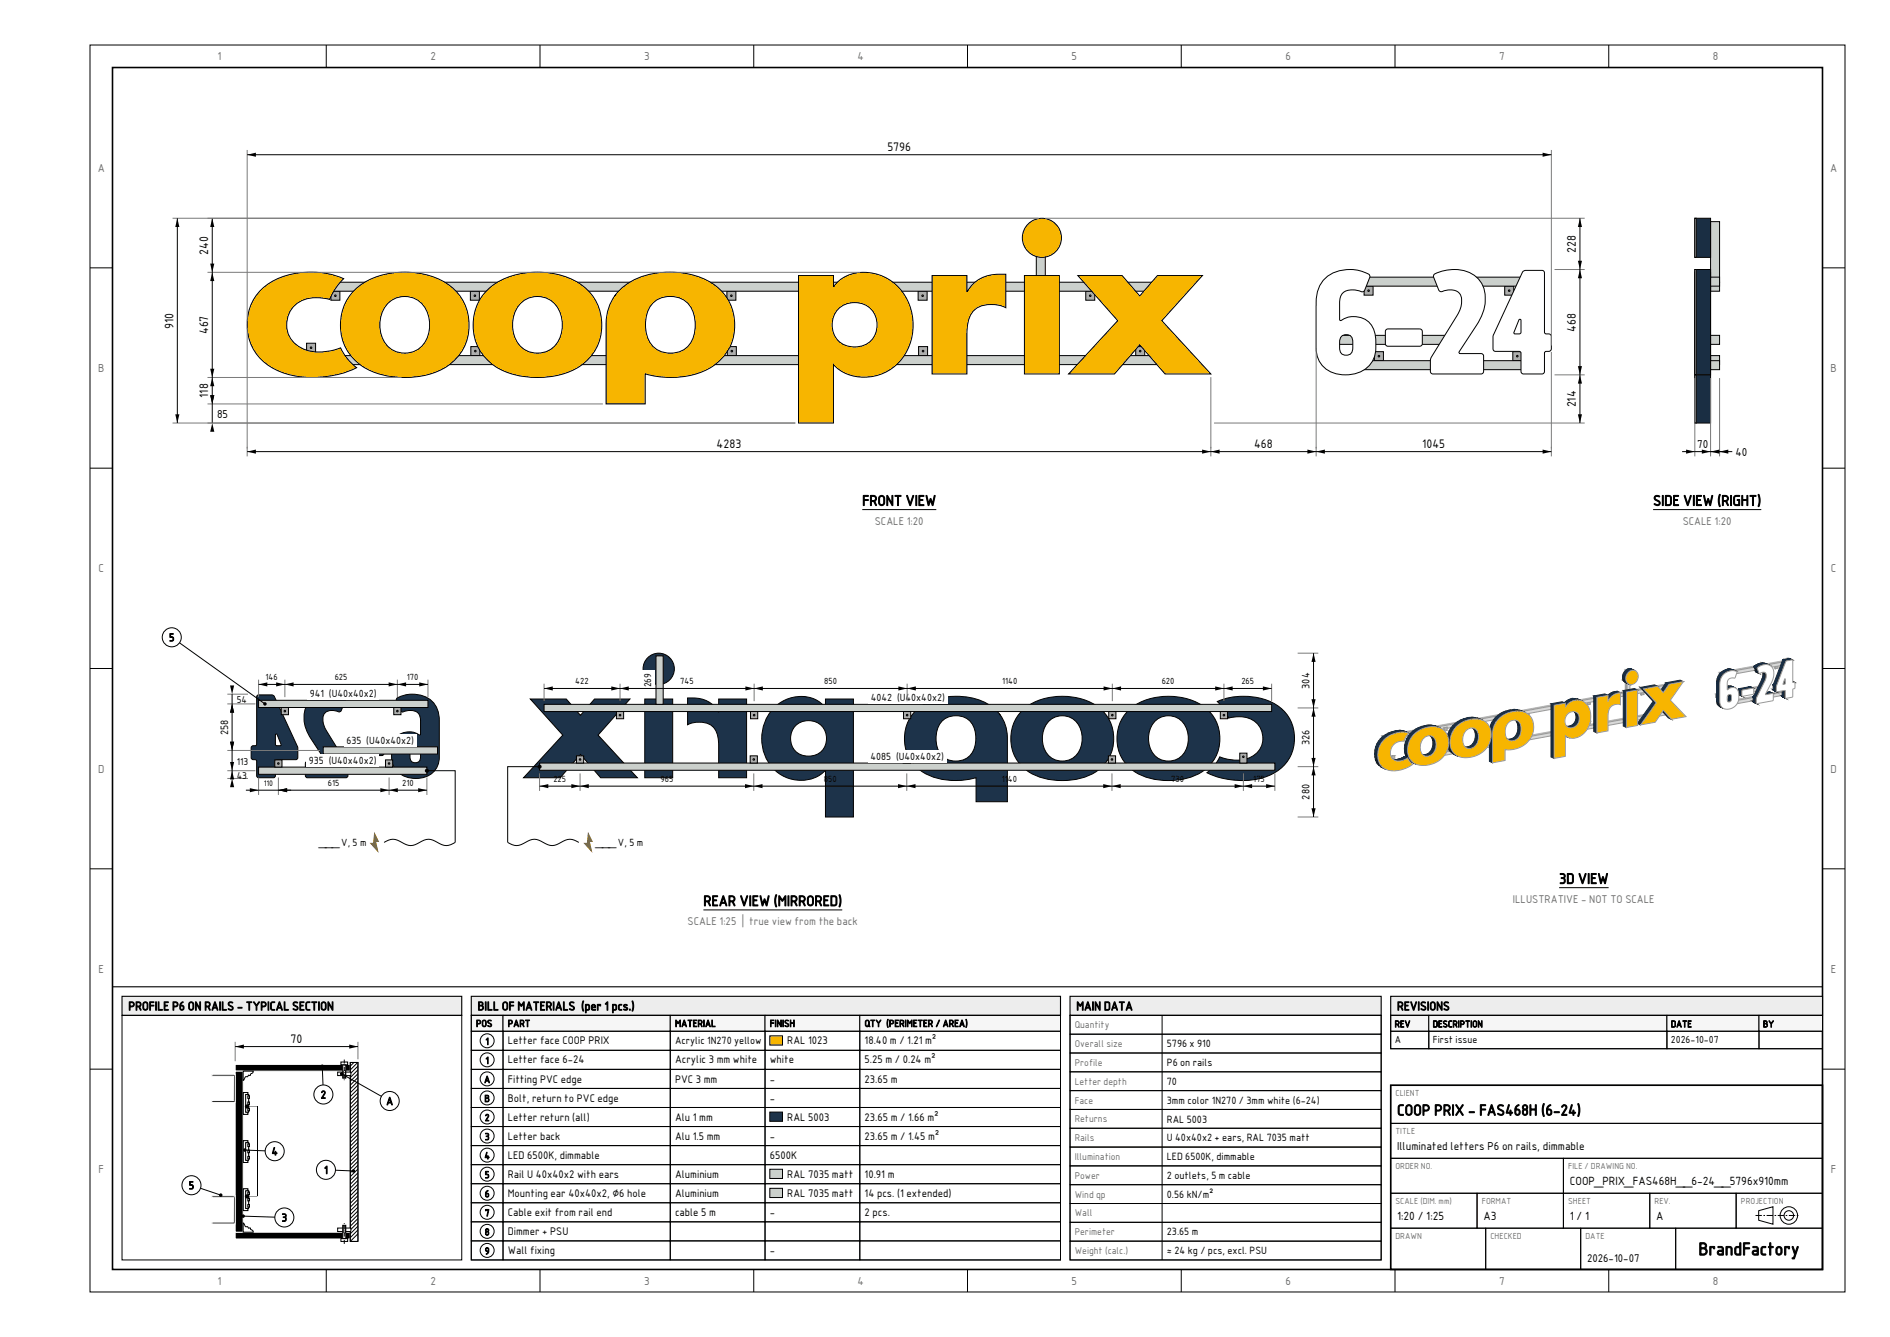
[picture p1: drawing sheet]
<svg xmlns="http://www.w3.org/2000/svg" width="420mm" height="297mm" viewBox="0 0 420 297" stroke-linecap="round" stroke-linejoin="round" font-family="sans-serif">
<defs><g id="words">
<text font-size="3.9" x="377.4" y="278.8">BrandFactory</text>
<text font-size="3.4" x="310.5" y="247.8">COOP PRIX - FAS468H (6-24)</text>
<g font-size="3.2">
<text x="191.6" y="112.3">FRONT VIEW</text>
<text x="367.4" y="112.3">SIDE VIEW (RIGHT)</text>
<text x="346.5" y="196.3">3D VIEW</text>
<text x="156.3" y="201.2">REAR VIEW (MIRRORED)</text>
</g>
<g font-size="2.6">
<text x="197.2" y="33.5">5796</text>
<text x="46.3" y="56.6" transform="rotate(-90 46.3 56.6)">240</text>
<text x="350.2" y="56.2" transform="rotate(-90 350.2 56.2)">228</text>
<text x="38.5" y="73" transform="rotate(-90 38.5 73)">910</text>
<text x="46.3" y="74.3" transform="rotate(-90 46.3 74.3)">467</text>
<text x="350.2" y="73.7" transform="rotate(-90 350.2 73.7)">468</text>
<text x="46.3" y="88.4" transform="rotate(-90 46.3 88.4)">118</text>
<text x="350.2" y="90.5" transform="rotate(-90 350.2 90.5)">214</text>
<text x="159.3" y="99.4">4283</text>
<text x="278.7" y="99.4">468</text>
<text x="316.1" y="99.4">1045</text>
<text x="28.5" y="224.4">PROFILE P6 ON RAILS - TYPICAL SECTION</text>
<text x="106.1" y="224.4">BILL OF MATERIALS (per 1 pcs.)</text>
<text x="239.2" y="224.4">MAIN DATA</text>
<text x="310.5" y="224.4">REVISIONS</text>
<text x="64.6" y="231.6">70</text>
</g>
<g font-size="2.5" fill="#6e6e6e">
<text x="48.3" y="13.4">1</text>
<text x="95.6" y="13.4">2</text>
<text x="143.1" y="13.4">3</text>
<text x="190.5" y="13.4">4</text>
<text x="238.1" y="13.4">5</text>
<text x="285.6" y="13.4">6</text>
<text x="333.1" y="13.4">7</text>
<text x="380.6" y="13.4">8</text>
<text x="21.7" y="38.1">A</text>
<text x="406.7" y="38.1">A</text>
<text x="21.8" y="82.6">B</text>
<text x="406.8" y="82.6">B</text>
<text x="21.9" y="127.1">C</text>
<text x="406.9" y="127.1">C</text>
<text x="21.8" y="171.6">D</text>
<text x="406.8" y="171.6">D</text>
<text x="21.9" y="216.1">E</text>
<text x="406.9" y="216.1">E</text>
<text x="21.9" y="260.6">F</text>
<text x="406.9" y="260.6">F</text>
<text x="48.3" y="285.4">1</text>
<text x="95.6" y="285.4">2</text>
<text x="143.1" y="285.4">3</text>
<text x="190.5" y="285.4">4</text>
<text x="238.1" y="285.4">5</text>
<text x="285.6" y="285.4">6</text>
<text x="333.1" y="285.4">7</text>
<text x="380.6" y="285.4">8</text>
</g>
<g font-size="2.5">
<text x="48.2" y="92.8">85</text>
<text x="377.1" y="99.4">70</text>
<text x="385.7" y="101.2">40</text>
<text x="310.5" y="255.5">Illuminated letters P6 on rails, dimmable</text>
<text x="348.8" y="263.3">COOP_PRIX_FAS468H__6-24__5796x910mm</text>
<text x="310.5" y="271.1">1:20 / 1:25</text>
<text x="329.6" y="271.1">A3</text>
<text x="348.8" y="271.1">1 / 1</text>
<text x="368" y="271.1">A</text>
</g>
<g font-size="2.4" fill="#6e6e6e">
<text x="194.4" y="116.6">SCALE 1:20</text>
<text x="373.9" y="116.6">SCALE 1:20</text>
<text x="336.2" y="200.5">ILLUSTRATIVE - NOT TO SCALE</text>
<text x="152.8" y="205.5">SCALE 1:25 | true view from the back</text>
</g>
<g font-size="2.4">
<text x="37.6" y="142.5">5</text>
<text x="112.8" y="232">Letter face COOP PRIX</text>
<text x="174.9" y="232">RAL 1023</text>
<text x="192.1" y="232">18.40 m / 1.21 m²</text>
<text x="112.8" y="236.2">Letter face 6-24</text>
<text x="150" y="236.2">Acrylic 3 mm white</text>
<text x="171.1" y="236.2">white</text>
<text x="192.1" y="236.2">5.25 m / 0.24 m²</text>
<text x="71.3" y="244">2</text>
<text x="85.8" y="245.5">A</text>
<text x="112.8" y="240.5">Fitting PVC edge</text>
<text x="112.8" y="244.7">Bolt, return to PVC edge</text>
<text x="150" y="240.5">PVC 3 mm</text>
<text x="171.1" y="240.5">-</text>
<text x="171.1" y="244.7">-</text>
<text x="192.1" y="240.5">23.65 m</text>
<text x="112.8" y="248.9">Letter return (all)</text>
<text x="150" y="248.9">Alu 1 mm</text>
<text x="174.9" y="248.9">RAL 5003</text>
<text x="192.1" y="248.9">23.65 m / 1.66 m²</text>
<text x="60.4" y="256.6">4</text>
<text x="112.8" y="253.2">Letter back</text>
<text x="112.8" y="257.4">LED 6500K, dimmable</text>
<text x="150" y="253.2">Alu 1.5 mm</text>
<text x="171.1" y="253.2">-</text>
<text x="171.1" y="257.4">6500K</text>
<text x="192.1" y="253.2">23.65 m / 1.45 m²</text>
<text x="72" y="260.7">1</text>
<text x="112.8" y="261.6">Rail U 40x40x2 with ears</text>
<text x="150" y="261.6">Aluminium</text>
<text x="174.9" y="261.6">RAL 7035 matt</text>
<text x="192.1" y="261.6">10.91 m</text>
<text x="41.9" y="264.2">5</text>
<text x="112.8" y="265.9">Mounting ear 40x40x2, ⌀6 hole</text>
<text x="150" y="265.9">Aluminium</text>
<text x="174.9" y="265.9">RAL 7035 matt</text>
<text x="192.1" y="265.9">14 pcs. (1 extended)</text>
<text x="62.6" y="271.3">3</text>
<text x="112.8" y="270.1">Cable exit from rail end</text>
<text x="112.8" y="274.3">Dimmer + PSU</text>
<text x="150" y="270.1">cable 5 m</text>
<text x="171.1" y="270.1">-</text>
<text x="192.1" y="270.1">2 pcs.</text>
<text x="112.8" y="278.6">Wall fixing</text>
<text x="171.1" y="278.6">-</text>
<text x="352.7" y="280.2">2026-10-07</text>
</g>
<g font-size="2.3">
<text x="291" y="153" transform="rotate(-90 291 153)">304</text>
<text x="50.7" y="163.3" transform="rotate(-90 50.7 163.3)">258</text>
<text x="291" y="165.5" transform="rotate(-90 291 165.5)">326</text>
<text x="291" y="177.6" transform="rotate(-90 291 177.6)">280</text>
<text x="150" y="232">Acrylic 1N270 yellow</text>
<text x="259.3" y="232.6">5796 x 910</text>
<text x="259.3" y="236.8">P6 on rails</text>
<text x="259.3" y="241">70</text>
<text x="259.3" y="245.2">3mm color 1N270 / 3mm white (6-24)</text>
<text x="259.3" y="249.4">RAL 5003</text>
<text x="259.3" y="253.5">U 40x40x2 + ears, RAL 7035 matt</text>
<text x="259.3" y="257.7">LED 6500K, dimmable</text>
<text x="259.3" y="261.9">2 outlets, 5 m cable</text>
<text x="259.3" y="266.1">0.56 kN/m²</text>
<text x="259.3" y="274.4">23.65 m</text>
<text x="259.3" y="278.6">≈ 24 kg / pcs, excl. PSU</text>
</g>
<g font-size="2.2">
<text x="68.8" y="154.9">941 (U40x40x2)</text>
<text x="193.5" y="155.8">4042 (U40x40x2)</text>
<text x="77" y="165.2">635 (U40x40x2)</text>
<text x="68.6" y="169.7">935 (U40x40x2)</text>
<text x="193.4" y="168.8">4085 (U40x40x2)</text>
<text x="71" y="187.9">___ V, 5 m</text>
<text x="132.5" y="187.9">___ V, 5 m</text>
<text x="309.9" y="231.7">A</text>
<text x="318.4" y="231.7">First issue</text>
<text x="371.3" y="231.7">2026-10-07</text>
</g>
<g font-size="2.1">
<text x="144.7" y="152.7" transform="rotate(-90 144.7 152.7)">269</text>
<text x="52.6" y="156.2">54</text>
<text x="52.6" y="169.9">113</text>
<text x="52.6" y="173">43</text>
<text x="105.8" y="228.1">POS</text>
<text x="107.9" y="232.1">1</text>
<text x="112.8" y="228.1">PART</text>
<text x="150" y="228.1">MATERIAL</text>
<text x="171.1" y="228.1">FINISH</text>
<text x="192.1" y="228.1">QTY (PERIMETER / AREA)</text>
<text x="107.9" y="236.3">1</text>
<text x="107.6" y="240.5">A</text>
<text x="107.6" y="244.8">B</text>
<text x="107.7" y="249">2</text>
<text x="107.6" y="257.5">4</text>
<text x="107.7" y="253.2">3</text>
<text x="107.7" y="261.7">5</text>
<text x="107.7" y="265.9">6</text>
<text x="107.7" y="270.2">7</text>
<text x="107.7" y="274.4">8</text>
<text x="107.7" y="278.6">9</text>
</g>
<g font-size="2.1" fill="#6e6e6e">
<text x="238.8" y="228.4">Quantity</text>
<text x="238.8" y="232.6">Overall size</text>
<text x="238.8" y="236.8">Profile</text>
<text x="238.8" y="241">Letter depth</text>
<text x="238.8" y="245.1">Face</text>
<text x="238.8" y="249.3">Returns</text>
<text x="238.8" y="253.5">Rails</text>
<text x="238.8" y="257.7">Illumination</text>
<text x="238.8" y="261.9">Power</text>
<text x="238.8" y="266">Wind qp</text>
<text x="238.8" y="270.2">Wall</text>
<text x="238.8" y="274.4">Perimeter</text>
<text x="238.8" y="278.6">Weight (calc.)</text>
</g>
<g font-size="2">
<text x="309.9" y="228.2">REV</text>
<text x="318.4" y="228.2">DESCRIPTION</text>
<text x="371.3" y="228.2">DATE</text>
<text x="391.8" y="228.2">BY</text>
</g>
<g font-size="1.9">
<text x="59" y="151.2">146</text>
<text x="74.4" y="151.2">625</text>
<text x="90.4" y="151.2">170</text>
<text x="127.8" y="152.1">422</text>
<text x="151.2" y="152.1">745</text>
<text x="183.2" y="152.1">850</text>
<text x="222.7" y="152.1">1140</text>
<text x="258.2" y="152.1">620</text>
<text x="275.9" y="152.1">265</text>
<text x="123" y="173.8">225</text>
<text x="146.8" y="173.8">965</text>
<text x="183.1" y="173.8">850</text>
<text x="222.6" y="173.8">1140</text>
<text x="260.3" y="173.8">730</text>
<text x="278.5" y="173.8">175</text>
<text x="72.9" y="174.7">615</text>
<text x="89.4" y="174.7">210</text>
</g>
<g font-size="1.9" fill="#6e6e6e">
<text x="310.1" y="243.5">CLIENT</text>
<text x="310.1" y="252">TITLE</text>
<text x="310.1" y="259.8">ORDER NO.</text>
<text x="348.5" y="259.8">FILE / DRAWING NO.</text>
<text x="310.1" y="267.5">SCALE (DIM. mm)</text>
<text x="329.3" y="267.5">FORMAT</text>
<text x="348.5" y="267.5">SHEET</text>
<text x="367.7" y="267.5">REV.</text>
<text x="386.9" y="267.5">PROJECTION</text>
<text x="310.1" y="275.3">DRAWN</text>
<text x="331.2" y="275.3">CHECKED</text>
<text x="352.3" y="275.3">DATE</text>
</g>
<text font-size="1.7" x="58.6" y="174.7">110</text>
</g></defs>
<g fill="none" stroke="#000" stroke-width=".22">
<path d="M20 10h390v277h-390zM72.5 10v5M120 10v5M167.5 10v5M215 10v5M262.5 10v5M310 10v5M357.5 10v5M20 59.5h5M405 59.5h5M20 104h5M405 104h5"/>
<path d="M20 148.5h5M405 148.5h5M20 193h5M405 193h5M20 237.5h5M405 237.5h5M72.5 282v5M120 282v5M167.5 282v5M215 282v5M262.5 282v5M310 282v5"/>
<path d="M357.5 282v5"/>
</g>
<path d="M25 15h380v267h-380z" fill="none" stroke="#000" stroke-width=".35"/>
<path d="M25 219.2h380" fill="none" stroke="#000" stroke-width=".25"/>
<path d="M303.1 63.6h2v2h-2z" fill-rule="evenodd" fill="#adb1ad" stroke="#000" stroke-width=".22"/>
<circle cx="304.1" cy="64.6" r=".18" fill="#fff" stroke="#000" stroke-width=".22"/>
<path d="M334.4 63.6h2v2h-2z" fill-rule="evenodd" fill="#adb1ad" stroke="#000" stroke-width=".22"/>
<circle cx="335.4" cy="64.6" r=".18" fill="#fff" stroke="#000" stroke-width=".22"/>
<path d="M305.4 78.1h2v2h-2z" fill-rule="evenodd" fill="#adb1ad" stroke="#000" stroke-width=".22"/>
<circle cx="306.4" cy="79.1" r=".18" fill="#fff" stroke="#000" stroke-width=".22"/>
<path d="M336.2 78.1h2v2h-2z" fill-rule="evenodd" fill="#adb1ad" stroke="#000" stroke-width=".22"/>
<circle cx="337.2" cy="79.1" r=".18" fill="#fff" stroke="#000" stroke-width=".22"/>
<g fill="#cbd0cc" stroke="#000" stroke-width=".22">
<path d="M295.6 61.6h47.1v2h-47.1z" fill-rule="evenodd"/>
<path d="M293 74.5h31.7v2h-31.7z" fill-rule="evenodd"/>
<path d="M295.9 80.1h46.8v2h-46.8z" fill-rule="evenodd"/>
</g>
<path d="M73.5 64.7h2v2h-2z" fill-rule="evenodd" fill="#adb1ad" stroke="#000" stroke-width=".22"/>
<circle cx="74.5" cy="65.7" r=".18" fill="#fff" stroke="#000" stroke-width=".22"/>
<path d="M104.5 64.7h2v2h-2z" fill-rule="evenodd" fill="#adb1ad" stroke="#000" stroke-width=".22"/>
<circle cx="105.5" cy="65.7" r=".18" fill="#fff" stroke="#000" stroke-width=".22"/>
<path d="M161.5 64.7h2v2h-2z" fill-rule="evenodd" fill="#adb1ad" stroke="#000" stroke-width=".22"/>
<circle cx="162.5" cy="65.7" r=".18" fill="#fff" stroke="#000" stroke-width=".22"/>
<path d="M204 64.7h2v2h-2z" fill-rule="evenodd" fill="#adb1ad" stroke="#000" stroke-width=".22"/>
<circle cx="205" cy="65.7" r=".18" fill="#fff" stroke="#000" stroke-width=".22"/>
<path d="M241.3 64.7h2v2h-2z" fill-rule="evenodd" fill="#adb1ad" stroke="#000" stroke-width=".22"/>
<circle cx="242.3" cy="65.7" r=".18" fill="#fff" stroke="#000" stroke-width=".22"/>
<path d="M68.1 76.2h2v2.8h-2z" fill-rule="evenodd" fill="#adb1ad" stroke="#000" stroke-width=".22"/>
<circle cx="69.1" cy="77.2" r=".18" fill="#fff" stroke="#000" stroke-width=".22"/>
<path d="M104.6 77h2v2h-2z" fill-rule="evenodd" fill="#adb1ad" stroke="#000" stroke-width=".22"/>
<circle cx="105.6" cy="78" r=".18" fill="#fff" stroke="#000" stroke-width=".22"/>
<path d="M161.6 77h2v2h-2z" fill-rule="evenodd" fill="#adb1ad" stroke="#000" stroke-width=".22"/>
<circle cx="162.6" cy="78" r=".18" fill="#fff" stroke="#000" stroke-width=".22"/>
<path d="M204.1 77h2v2h-2z" fill-rule="evenodd" fill="#adb1ad" stroke="#000" stroke-width=".22"/>
<circle cx="205.1" cy="78" r=".18" fill="#fff" stroke="#000" stroke-width=".22"/>
<path d="M252.4 77h2v2h-2z" fill-rule="evenodd" fill="#adb1ad" stroke="#000" stroke-width=".22"/>
<circle cx="253.4" cy="78" r=".18" fill="#fff" stroke="#000" stroke-width=".22"/>
<g fill="#cbd0cc" stroke="#000" stroke-width=".22">
<path d="M61.3 62.7h202.1v2h-202.1z" fill-rule="evenodd"/>
<path d="M60.4 79h204.2v2h-204.2z" fill-rule="evenodd"/>
<path d="M230.3 49.2h2v13.5h-2z" fill-rule="evenodd"/>
</g>
<g fill="#fff" stroke="#000" stroke-width=".22">
<path d="M318.6 61a8.9 8.9 0 0 1 9.2 .3 7.1 7.1 0 0 1 1.7 8.2l-1 2-4.3 6.8 .3 .2 4.9 .1 .3 .5-.1 3.7-.5 .3-11-.1-.2-.5 .1-3 5.8-9.5a4.7 4.7 0 0 0 .6-4.8 3.6 3.6 0 0 0-3.9-.4 .6 .6 0 0 1-.8-.4l-1.1-2.8z" fill-rule="evenodd"/>
<path d="M294.2 62.2a8.5 8.5 0 0 1 10.1-1.1l.1 .5-1.1 2.9a.68 .68 0 0 1-1.2 .1 4 4 0 0 0-3.9 .7l-.3 .6-.2 1.4v3.6l.2 .3a5 5 0 0 1 7 1.3 10.2 10.2 0 0 1 .3 7.4 7.1 7.1 0 0 1-8.4 3.1 5.6 5.6 0 0 1-4.3-5.7v-10.1a7.6 7.6 0 0 1 1.7-5zM298.1 74.7a4.4 4.4 0 0 0-.1 3.8 1.52 1.52 0 0 0 1.8 .3 1.52 1.52 0 0 0 .8-1.6 2.73 2.73 0 0 0-.6-2.7 1.77 1.77 0 0 0-1.9 .2z" fill-rule="evenodd"/>
<path d="M338.5 60.2l.6-.1h3.6l.4 .2 .1 13.5 .2 .3 .8 .1a.58 .58 0 0 1 .5 .6v2.7a.58 .58 0 0 1-.5 .6h-.8l-.2 .3v4.1l-.3 .5-4.3 .1-.3-.1-.3-.5v-4.1l-.2-.3h-5.5l-.5-.3v-3.3zM337.5 71l-1.1 2.8v.2l.3 .2 1.1-.1 .2-.3v-2.7l-.3-.2z" fill-rule="evenodd"/>
<path d="M308.1 73.1h7.7l.3 .5-.1 3-.5 .3-7.4-.1-.2-.4v-2.8z" fill-rule="evenodd"/>
</g>
<g fill="#f7b500" stroke="#000" stroke-width=".22">
<path d="M57.6 64.8a16 16 0 0 1 13.3-4.3l3.2 .6 2.3 .8a13.6 13.6 0 0 0-3.2 4.6 9.2 9.2 0 0 0-7.3 1 5.9 5.9 0 0 0-2 6.1 5.9 5.9 0 0 0 4.8 4.4 12.6 12.6 0 0 0 7-.7 11.6 11.6 0 0 0 3.6 4.4 22.4 22.4 0 0 1-17.4 .7 11.1 11.1 0 0 1-4.3-17.6z" fill-rule="evenodd"/>
<path d="M78.4 64.9a11.1 11.1 0 0 0 5.5 18.1 19.5 19.5 0 0 0 15.4-1.6 11.2 11.2 0 0 0 4.8-11.1 11.2 11.2 0 0 0-8.2-8.9 18.8 18.8 0 0 0-15.6 1.8zM86.6 67a5.4 5.4 0 0 1 8.8 4 6.2 6.2 0 0 1-4.2 7.3 5.5 5.5 0 0 1-6.7-5 7 7 0 0 1 2.1-6.3z" fill-rule="evenodd"/>
<path d="M107.8 64.9a11.1 11.1 0 0 0 5.6 18.1 19.5 19.5 0 0 0 15.4-1.6 11.2 11.2 0 0 0 4.8-11.1 11.2 11.2 0 0 0-8.2-8.9 18.8 18.8 0 0 0-15.6 1.8zM116.1 67a5.4 5.4 0 0 1 8.8 4 6.2 6.2 0 0 1-4.2 7.3 5.5 5.5 0 0 1-6.7-5 7 7 0 0 1 2.1-6.3z" fill-rule="evenodd"/>
<path d="M138.1 64.1l-1.4 1.5a10.6 10.6 0 0 0-2 6.2v17.9h8.7v-6.7a19.3 19.3 0 0 0 14.9-1.6 11.1 11.1 0 0 0 4.9-11.1 11.1 11.1 0 0 0-8.2-8.9 18.6 18.6 0 0 0-16.1 2zM145.3 67.1a5.5 5.5 0 0 1 5.9-.8 5.5 5.5 0 0 1 3.2 4.9 6.5 6.5 0 0 1-2.5 6.5 5.5 5.5 0 0 1-8.4-4.6 7.3 7.3 0 0 1 1.8-6z" fill-rule="evenodd"/>
<path d="M177.4 61.2v32.8h7.8v-13a10.1 10.1 0 0 0 14.7-.6 12.3 12.3 0 0 0-3-18.7 9.2 9.2 0 0 0-11.1 1.3l-.6 .7v-2.5zM186.5 68.4a5.1 5.1 0 0 1 7.2 .4 5.1 5.1 0 0 1-.4 7.1 5.1 5.1 0 0 1-5.4 .8 5.1 5.1 0 0 1-3-4.5 5 5 0 0 1 1.6-3.8z" fill-rule="evenodd"/>
<path d="M207.1 61.2h7.8v3.6a7.8 7.8 0 0 1 7.1-3.9h1.5v7.5a6.9 6.9 0 0 0-7 .5 7.3 7.3 0 0 0-1.6 5.4v8.8h-7.8z" fill-rule="evenodd"/>
<path d="M227.7 61.2h7.7v21.9h-7.7z" fill-rule="evenodd"/>
<path d="M239.5 61.2h9.9l3.9 4.5 3.9-4.5h10l-9 10 10.9 11.9h-10.2l-5.6-6.5-5.6 6.5h-10.2l10.9-11.9z" fill-rule="evenodd"/>
<circle cx="231.5" cy="52.8" r="4.3"/>
</g>
<g fill="none" stroke="#7a7a7a" stroke-width=".22">
<path d="M54.9 33.3v38.1M344.7 33.3v43.5M38.3 48.5h192.5M232.2 48.5h120M345.5 59.9h6.7M46.1 60.5h145.1M54.9 72.8v28.6M292.5 67.9v33.5M344.7 78.2v23.2M38.3 94h138.4M46.1 83.9h43.1M46.1 89.7h87.9"/>
<path d="M269.1 83.8v17.6M269.8 94h82.4M345.5 83.3h6.7"/>
</g>
<path d="M54.9 34.4h289.8M39.4 48.5v45.5M47.2 48.5v45.5M351.1 48.5v45.5M54.9 100.3h289.8M191.6 113.2h16.5" fill="none" stroke="#000" stroke-width=".22"/>
<g fill="#000">
<path d="M54.9 34.4l2-.5v.9zM342.8 33.9l1.9 .5-1.9 .4zM39.4 48.5l.5 1.9h-1zM47.2 48.5l.4 1.9h-.9zM351.1 48.5l.5 1.9h-1zM350.6 57.9h1l-.5 2zM351.1 59.9l.5 1.9h-1zM46.7 58.6h.9l-.4 1.9zM47.2 60.5l.4 1.9h-.9zM38.9 92h1l-.5 2zM46.7 81.9h.9l-.4 2zM47.2 83.9l.4 1.9h-.9z"/>
<path d="M46.7 87.8h.9l-.4 1.9zM47.2 94l.4 1.9h-.9zM350.6 81.3h1l-.5 2zM351.1 83.3l.5 1.9h-1zM350.6 92h1l-.5 2zM54.9 100.3l2-.4v.9zM267.1 99.9l2 .4-2 .5zM269.1 100.3l1.9-.4v.9zM290.5 99.9l2 .4-2 .5zM292.5 100.3l1.9-.4v.9zM342.8 99.9l1.9 .4-1.9 .5z"/>
</g>
<g fill="#cbd0cc" stroke="#000" stroke-width=".22">
<path d="M380.1 62.7h2v2h-2z" fill-rule="evenodd"/>
<path d="M380.1 79h2v2h-2z" fill-rule="evenodd"/>
<path d="M380.1 49.2h2v13.5h-2z" fill-rule="evenodd"/>
</g>
<path d="M376.6 48.5h3.5v8.7h-3.5z" fill-rule="evenodd" fill="#1a2e43" stroke="#000" stroke-width=".22"/>
<path d="M376.6 48.5h.3v8.7h-.3z" fill-rule="evenodd" fill="#fff" stroke="#000" stroke-width=".22"/>
<path d="M376.6 60.5h3.5v33.5h-3.5z" fill-rule="evenodd" fill="#1a2e43" stroke="#000" stroke-width=".22"/>
<path d="M376.6 60.5h.3v33.5h-.3z" fill-rule="evenodd" fill="#fff" stroke="#000" stroke-width=".22"/>
<g fill="#cbd0cc" stroke="#000" stroke-width=".22">
<path d="M380.1 61.6h2v2h-2z" fill-rule="evenodd"/>
<path d="M380.1 74.5h2v2h-2z" fill-rule="evenodd"/>
<path d="M380.1 80.1h2v2h-2z" fill-rule="evenodd"/>
</g>
<path d="M376.6 59.9h3.5v23.4h-3.5z" fill-rule="evenodd" fill="#1a2e43" stroke="#000" stroke-width=".22"/>
<path d="M376.6 59.9h.3v23.4h-.3z" fill-rule="evenodd" fill="#fff" stroke="#000" stroke-width=".22"/>
<path d="M376.6 84v17.4M380.1 84v17.4M382.1 84v17.4" fill="none" stroke="#7a7a7a" stroke-width=".22"/>
<path d="M367.4 113.2h24M373.8 100.3h11.1" fill="none" stroke="#000" stroke-width=".22"/>
<path d="M374.7 99.9l1.9 .4-1.9 .5zM380.1 100.3l2-.4v.9zM378.2 99.9l1.9 .4-1.9 .5zM382.1 100.3l2-.4v.9z" fill="#000"/>
<g fill="#1d334a" stroke="#000" stroke-width=".22">
<path d="M69.1 155.6a7 7 0 0 1 7.6-.5v.5l-.9 2.3-.3 .2a3.5 3.5 0 0 0-3.2 .2 3.5 3.5 0 0 0 .2 4l4.7 7.6 .1 2.4-.2 .4-8.8 .1-.4-.3v-2.9l.2-.4 3.9-.1 .2-.1-3.1-4.9a7 7 0 0 1-.5-8z" fill-rule="evenodd"/>
<path d="M88.1 155.2v.4l.9 2.3 .3 .3a4.2 4.2 0 0 1 3.4 0 2.26 2.26 0 0 1 .8 2v2.9l-.2 .2a4 4 0 0 0-4.4-.2 4 4 0 0 0-1.9 4 5 5 0 0 0 5.4 5.8 4.7 4.7 0 0 0 5.2-4.7v-8.1a5.5 5.5 0 0 0-6.1-5.9l-1.6 .2zM91.5 166a1.22 1.22 0 0 1 1.4-.1 1.22 1.22 0 0 1 .6 1.2 1.89 1.89 0 0 1-.8 2.3 1.17 1.17 0 0 1-1.6-1.4 2.26 2.26 0 0 1 .4-2z" fill-rule="evenodd"/>
<path d="M57.1 154.6l-.1 10.8-.1 .2-.9 .1-.1 .2-.1 2.4 .2 .4 1 .2v3.4l.2 .4 3.6 .1 .2-.1 .2-.4 .1-3.4 .2-.1 4.5-.1 .2-.4v-2.3l-5.3-11.3-.6-.3h-2.8zM61.3 163.1h.3l.9 2.3-.1 .2-.9 .1-.2-.2z" fill-rule="evenodd"/>
<path d="M78.8 165l.4-.2h5.9l.2 .4v2.4l-.4 .2h-5.9l-.2-.4z" fill-rule="evenodd"/>
</g>
<g fill="#cbd0cc" stroke="#000" stroke-width=".22">
<path d="M57.5 155.6h37.6v1.6h-37.6z" fill-rule="evenodd"/>
<path d="M71.8 165.9h25.4v1.6h-25.4z" fill-rule="evenodd"/>
<path d="M57.5 170.4h37.4v1.6h-37.4z" fill-rule="evenodd"/>
</g>
<path d="M87.5 157.2h1.6v1.6h-1.6z" fill-rule="evenodd" fill="#adb1ad" stroke="#000" stroke-width=".22"/>
<circle cx="88.3" cy="158" r=".18" fill="#fff" stroke="#000" stroke-width=".22"/>
<path d="M62.5 157.2h1.6v1.6h-1.6z" fill-rule="evenodd" fill="#adb1ad" stroke="#000" stroke-width=".22"/>
<circle cx="63.3" cy="158" r=".18" fill="#fff" stroke="#000" stroke-width=".22"/>
<path d="M85.7 168.8h1.6v1.6h-1.6z" fill-rule="evenodd" fill="#adb1ad" stroke="#000" stroke-width=".22"/>
<circle cx="86.5" cy="169.6" r=".18" fill="#fff" stroke="#000" stroke-width=".22"/>
<path d="M61.1 168.8h1.6v1.6h-1.6z" fill-rule="evenodd" fill="#adb1ad" stroke="#000" stroke-width=".22"/>
<circle cx="61.9" cy="169.6" r=".18" fill="#fff" stroke="#000" stroke-width=".22"/>
<g fill="#1d334a" stroke="#000" stroke-width=".22">
<path d="M270.5 155.8a15 15 0 0 1 13.4 .9 9 9 0 0 1 3.6 9.2 9 9 0 0 1-7.1 6.9 18.2 18.2 0 0 1-12.2-1.1l1.8-1.9 1.1-1.7 .8 .3a8.2 8.2 0 0 0 7-.8 4.8 4.8 0 0 0 1.2-5.8 4.8 4.8 0 0 0-5.2-2.6l-1.9 .3a10.8 10.8 0 0 0-2.5-3.7z" fill-rule="evenodd"/>
<path d="M251 157.6a14.3 14.3 0 0 1 17.3 0 8.9 8.9 0 0 1-4.2 15.2 15 15 0 0 1-12.6-1.9 8.8 8.8 0 0 1-.5-13.3zM256.8 160.1a5.6 5.6 0 0 0 .8 8.5 4.4 4.4 0 0 0 6.5-4 4.7 4.7 0 0 0-5.5-5.5l-1 .4z" fill-rule="evenodd"/>
<path d="M227.5 157.6a14.3 14.3 0 0 1 17.2 0 8.9 8.9 0 0 1-4.2 15.2 15 15 0 0 1-12.6-1.9 8.8 8.8 0 0 1-.4-13.3zM233.2 160.1a5.6 5.6 0 0 0 .8 8.5 4.4 4.4 0 0 0 6.5-4 4.7 4.7 0 0 0-5.5-5.5l-1 .4z" fill-rule="evenodd"/>
<path d="M203.8 157.6a14.5 14.5 0 0 1 13-2.4 10.1 10.1 0 0 1 5.4 3.6l1.1 1.9 .5 2.3 .1 15.1h-7v-5.4a15.4 15.4 0 0 1-11.9-1.2 8.8 8.8 0 0 1-1.2-13.9zM209.3 160.2a6.3 6.3 0 0 0 0 7.7 4.5 4.5 0 0 0 5.1 .7 4.5 4.5 0 0 0 2.5-4.6 4.4 4.4 0 0 0-4.5-5 4.1 4.1 0 0 0-3.1 1.2z" fill-rule="evenodd"/>
<path d="M171.7 157.5a7.8 7.8 0 0 1 11.2-.8l.5 .6v-2h6.2v26.2h-6.2v-10.4a8.3 8.3 0 0 1-13.5-3.4 10.1 10.1 0 0 1 1.8-10.2zM176.7 161.3a4 4 0 0 0 .2 5.5 4 4 0 0 0 5.6 0 4 4 0 0 0 .1-5.5 4.3 4.3 0 0 0-5.9 0z" fill-rule="evenodd"/>
<path d="M152.8 155a6.8 6.8 0 0 1 6.4 2.5l.5 .6v-2.8h6.2v17.5h-6.2v-7.1a5.3 5.3 0 0 0-1.6-4.6 5.8 5.8 0 0 0-5.3-.1z" fill-rule="evenodd"/>
<path d="M143.3 155.3h6.2v17.5h-6.2z" fill-rule="evenodd"/>
<path d="M117.8 155.3h8l3.2 3.6 3.1-3.6h7.9l-7.1 8 8.7 9.5h-8.1l-4.5-5.2-4.5 5.2h-8.2l8.8-9.5z" fill-rule="evenodd"/>
<circle cx="146.4" cy="148.6" r="3.5"/>
</g>
<g fill="#cbd0cc" stroke="#000" stroke-width=".22">
<path d="M120.9 156.5h161.7v1.6h-161.7z" fill-rule="evenodd"/>
<path d="M119.9 169.5h163.4v1.6h-163.4z" fill-rule="evenodd"/>
<path d="M145.8 145.7h1.6v10.8h-1.6z" fill-rule="evenodd"/>
</g>
<path d="M271.2 158.1h1.6v1.6h-1.6z" fill-rule="evenodd" fill="#adb1ad" stroke="#000" stroke-width=".22"/>
<circle cx="272" cy="158.9" r=".18" fill="#fff" stroke="#000" stroke-width=".22"/>
<path d="M246.4 158.1h1.6v1.6h-1.6z" fill-rule="evenodd" fill="#adb1ad" stroke="#000" stroke-width=".22"/>
<circle cx="247.2" cy="158.9" r=".18" fill="#fff" stroke="#000" stroke-width=".22"/>
<path d="M200.8 158.1h1.6v1.6h-1.6z" fill-rule="evenodd" fill="#adb1ad" stroke="#000" stroke-width=".22"/>
<circle cx="201.6" cy="158.9" r=".18" fill="#fff" stroke="#000" stroke-width=".22"/>
<path d="M166.8 158.1h1.6v1.6h-1.6z" fill-rule="evenodd" fill="#adb1ad" stroke="#000" stroke-width=".22"/>
<circle cx="167.6" cy="158.9" r=".18" fill="#fff" stroke="#000" stroke-width=".22"/>
<path d="M137 158.1h1.6v1.6h-1.6z" fill-rule="evenodd" fill="#adb1ad" stroke="#000" stroke-width=".22"/>
<circle cx="137.8" cy="158.9" r=".18" fill="#fff" stroke="#000" stroke-width=".22"/>
<path d="M275.5 167.3h1.6v2.2h-1.6z" fill-rule="evenodd" fill="#adb1ad" stroke="#000" stroke-width=".22"/>
<circle cx="276.3" cy="168.1" r=".18" fill="#fff" stroke="#000" stroke-width=".22"/>
<path d="M246.3 167.9h1.6v1.6h-1.6z" fill-rule="evenodd" fill="#adb1ad" stroke="#000" stroke-width=".22"/>
<circle cx="247.1" cy="168.7" r=".18" fill="#fff" stroke="#000" stroke-width=".22"/>
<path d="M200.7 167.9h1.6v1.6h-1.6z" fill-rule="evenodd" fill="#adb1ad" stroke="#000" stroke-width=".22"/>
<circle cx="201.5" cy="168.7" r=".18" fill="#fff" stroke="#000" stroke-width=".22"/>
<path d="M166.7 167.9h1.6v1.6h-1.6z" fill-rule="evenodd" fill="#adb1ad" stroke="#000" stroke-width=".22"/>
<circle cx="167.5" cy="168.7" r=".18" fill="#fff" stroke="#000" stroke-width=".22"/>
<path d="M128.1 167.9h1.6v1.6h-1.6z" fill-rule="evenodd" fill="#adb1ad" stroke="#000" stroke-width=".22"/>
<circle cx="128.9" cy="168.7" r=".18" fill="#fff" stroke="#000" stroke-width=".22"/>
<g fill="#fff">
<path d="M68.3 152.7h16v2.8h-16z" fill-rule="evenodd"/>
<path d="M76.5 163h16.1v2.8h-16.1z" fill-rule="evenodd"/>
<path d="M68.1 167.5h16.1v2.8h-16.1z" fill-rule="evenodd"/>
</g>
<g fill="none" stroke="#7a7a7a" stroke-width=".22">
<path d="M50.5 154.2h4.6M50.5 156.4h6.3M57.5 151v3.9M63.3 151v3.9M88.3 151v3.9M95.1 151v3.9M50.5 166.7h20.6M50.5 171.2h6.3M50.5 172.9h4.6M57.5 172.7v3.9M61.9 172.7v3.9M86.5 172.7v3.9"/>
<path d="M94.9 172.7v3.9"/>
</g>
<path d="M51.6 154.2v18.7M57.5 152h37.6M54.6 175.5h40.3" fill="none" stroke="#000" stroke-width=".22"/>
<g fill="#000">
<path d="M51.1 152.3h.9l-.4 1.9zM51.6 156.4l.4 1.9h-.9zM57.5 152l1.9-.4v.9zM61.4 151.6l1.9 .4-1.9 .5zM63.3 152l1.9-.4v.9zM86.4 151.6l1.9 .4-1.9 .5zM88.3 152l1.9-.4v.9zM93.2 151.6l1.9 .4-1.9 .5zM51.1 164.8h.9l-.4 1.9zM51.6 171.2l.4 1.9h-.9zM51.1 169.3h.9l-.4 1.9zM51.6 172.9l.4 2h-.9z"/>
<path d="M55.5 175.1l2 .4-2 .5zM61.9 175.5l1.9-.4v.9zM84.5 175.1l2 .4-2 .5zM86.5 175.5l1.9-.4v.9zM92.9 175.1l2 .4-2 .5z"/>
</g>
<g fill="#fff">
<path d="M142.7 149h2.7v4.2h-2.7z" fill-rule="evenodd"/>
<path d="M193 153.6h17.5v2.8h-17.5z" fill-rule="evenodd"/>
<path d="M192.9 166.6h17.4v2.8h-17.4z" fill-rule="evenodd"/>
</g>
<g fill="none" stroke="#7a7a7a" stroke-width=".22">
<path d="M120.9 151.9v3.9M137.8 151.9v3.9M167.6 151.9v3.9M201.6 151.9v3.9M247.2 151.9v3.9M272 151.9v3.9M282.6 151.9v3.9M288.4 145.1h4.6M288.4 157.3h4.6M119.9 171.8v3.9M128.9 171.8v3.9M167.5 171.8v3.9"/>
<path d="M201.5 171.8v3.9M247.1 171.8v3.9M276.3 171.8v3.9M283.3 171.8v3.9M288.4 170.3h4.6M288.4 181.5h4.6"/>
</g>
<path d="M38.2 141.6l20.7 14.8M120.9 152.9h161.7M291.9 145.1v36.4M119.9 174.6h163.4" fill="none" stroke="#000" stroke-width=".22"/>
<g fill="#000">
<path d="M120.9 152.9l1.9-.4v.9zM135.8 152.5l2 .4-2 .5zM137.8 152.9l1.9-.4v.9zM165.6 152.5l2 .4-2 .5zM167.6 152.9l1.9-.4v.9zM199.6 152.5l2 .4-2 .5zM201.6 152.9l1.9-.4v.9zM245.2 152.5l2 .4-2 .5zM247.2 152.9l1.9-.4v.9zM270 152.5l2 .4-2 .5zM272 152.9l1.9-.4v.9zM280.6 152.5l2 .4-2 .5z"/>
<path d="M291.9 145.1l.5 1.9h-1zM291.4 155.3h1l-.5 2zM291.9 157.3l.5 1.9h-1zM119.9 174.6l1.9-.4v.9zM127 174.2l1.9 .4-1.9 .5zM128.9 174.6l1.9-.4v.9zM165.6 174.2l1.9 .4-1.9 .5zM167.5 174.6l1.9-.4v.9zM199.6 174.2l1.9 .4-1.9 .5zM201.5 174.6l1.9-.4v.9zM245.2 174.2l1.9 .4-1.9 .5zM247.1 174.6l1.9-.4v.9z"/>
<path d="M274.4 174.2l1.9 .4-1.9 .5zM276.3 174.6l1.9-.4v.9zM281.4 174.2l1.9 .4-1.9 .5zM291.4 168.4h1l-.5 1.9zM291.9 170.3l.5 1.9h-1zM291.4 179.5h1l-.5 2z"/>
<circle cx="58.9" cy="156.4" r=".39"/>
</g>
<circle cx="38.2" cy="141.6" r="2.12" fill="#fff" stroke="#000" stroke-width=".22"/>
<circle cx="119.9" cy="170.3" r=".46" fill="#000"/>
<path d="M119.9 170.3h-7.1v16.8a3.1 3.1 0 0 0 4 0 3.1 3.1 0 0 1 3.9 0 3.1 3.1 0 0 0 4 0 3.1 3.1 0 0 1 3.9 0" fill="none" stroke="#000" stroke-width=".22"/>
<path d="M130.7 185.2l.9 1.7h-.6l.4 2.2-1.5-1.8h.6z" fill-rule="evenodd" fill="#d0021b" stroke="#d0021b" stroke-width=".22"/>
<path d="M132 185.8h11.5v2.7h-11.5z" fill-rule="evenodd" fill="#fff"/>
<circle cx="94.9" cy="171.2" r=".46" fill="#000"/>
<path d="M94.9 171.2h6.3v15.9a3.1 3.1 0 0 1-4 0 3.1 3.1 0 0 0-3.9 0 3.1 3.1 0 0 1-4 0 3.1 3.1 0 0 0-4 0" fill="none" stroke="#000" stroke-width=".22"/>
<path d="M83.2 185.2l.9 1.7h-.7l.5 2.2-1.5-1.8h.6z" fill-rule="evenodd" fill="#d0021b" stroke="#d0021b" stroke-width=".22"/>
<path d="M70.5 185.8h11.5v2.7h-11.5z" fill-rule="evenodd" fill="#fff"/>
<path d="M156.3 202.1h30.9" fill="none" stroke="#000" stroke-width=".22"/>
<path d="M395 153l.7-.1z" fill-rule="evenodd" fill="#979b98" stroke="#979b98" stroke-width=".22"/>
<path d="M395 153l.1 .7z" fill-rule="evenodd" fill="#818481" stroke="#818481" stroke-width=".22"/>
<path d="M395.1 153l.6-.1v.7l-.6 .1z" fill-rule="evenodd" fill="#adb1ad" stroke="#9a9a9a" stroke-width=".22"/>
<path d="M394.5 147.8l.6-.1z" fill-rule="evenodd" fill="#979b98" stroke="#979b98" stroke-width=".22"/>
<path d="M394.5 147.8v.8z" fill-rule="evenodd" fill="#818481" stroke="#818481" stroke-width=".22"/>
<path d="M394.5 147.8l.6-.1v.7l-.6 .2z" fill-rule="evenodd" fill="#adb1ad" stroke="#9a9a9a" stroke-width=".22"/>
<path d="M382.2 156l14.9-2.7 .4 .2-14.9 2.7z" fill-rule="evenodd" fill="#b2b6b3" stroke="#b2b6b3" stroke-width=".22"/>
<path d="M382.2 156l.4 .2v.7l-.4-.1z" fill-rule="evenodd" fill="#979b98" stroke="#979b98" stroke-width=".22"/>
<path d="M382.6 156.2l14.9-2.7v.7l-14.9 2.7z" fill-rule="evenodd" fill="#d5dad6" stroke="#9a9a9a" stroke-width=".22"/>
<path d="M382.1 149.4l15-2.8 .4 .2-15 2.8z" fill-rule="evenodd" fill="#b2b6b3" stroke="#b2b6b3" stroke-width=".22"/>
<path d="M382.1 149.4l.4 .2v.7l-.4-.2z" fill-rule="evenodd" fill="#979b98" stroke="#979b98" stroke-width=".22"/>
<path d="M382.5 149.6l15-2.8v.7l-15 2.8z" fill-rule="evenodd" fill="#d5dad6" stroke="#9a9a9a" stroke-width=".22"/>
<path d="M385.2 154.8l.7-.1z" fill-rule="evenodd" fill="#979b98" stroke="#979b98" stroke-width=".22"/>
<path d="M385.2 154.8v.7z" fill-rule="evenodd" fill="#818481" stroke="#818481" stroke-width=".22"/>
<path d="M385.2 154.8l.7-.1v.7l-.7 .1z" fill-rule="evenodd" fill="#adb1ad" stroke="#9a9a9a" stroke-width=".22"/>
<path d="M381.2 154.2l10.2-1.9 .4 .2-10.2 1.9z" fill-rule="evenodd" fill="#b2b6b3" stroke="#b2b6b3" stroke-width=".22"/>
<path d="M381.2 154.2l.4 .2v.7l-.4-.2z" fill-rule="evenodd" fill="#979b98" stroke="#979b98" stroke-width=".22"/>
<path d="M381.6 154.4l10.2-1.9v.7l-10.2 1.9z" fill-rule="evenodd" fill="#d5dad6" stroke="#9a9a9a" stroke-width=".22"/>
<path d="M384.5 149.6l.6-.1z" fill-rule="evenodd" fill="#979b98" stroke="#979b98" stroke-width=".22"/>
<path d="M384.5 149.6v.8z" fill-rule="evenodd" fill="#818481" stroke="#818481" stroke-width=".22"/>
<path d="M384.5 149.7l.6-.2v.8l-.6 .1z" fill-rule="evenodd" fill="#adb1ad" stroke="#9a9a9a" stroke-width=".22"/>
<path d="M368.2 157.5l.7-.1z" fill-rule="evenodd" fill="#979b98" stroke="#979b98" stroke-width=".22"/>
<path d="M368.2 157.5l.1 .7z" fill-rule="evenodd" fill="#818481" stroke="#818481" stroke-width=".22"/>
<path d="M368.3 157.5l.6-.1v.7l-.6 .1z" fill-rule="evenodd" fill="#adb1ad" stroke="#9a9a9a" stroke-width=".22"/>
<path d="M364.7 153.7l.6-.1z" fill-rule="evenodd" fill="#979b98" stroke="#979b98" stroke-width=".22"/>
<path d="M364.7 153.7v.7z" fill-rule="evenodd" fill="#818481" stroke="#818481" stroke-width=".22"/>
<path d="M364.7 153.7l.6-.1v.7l-.6 .1z" fill-rule="evenodd" fill="#adb1ad" stroke="#9a9a9a" stroke-width=".22"/>
<path d="M361.2 148.7l.4 .2v4.9l-.4-.2z" fill-rule="evenodd" fill="#979b98" stroke="#979b98" stroke-width=".22"/>
<path d="M361.2 148.7l.6-.1 .4 .2-.6 .1z" fill-rule="evenodd" fill="#b2b6b3" stroke="#b2b6b3" stroke-width=".22"/>
<path d="M361.6 148.9l.6-.1v4.9l-.6 .1z" fill-rule="evenodd" fill="#d5dad6" stroke="#9a9a9a" stroke-width=".22"/>
<path d="M352.8 160.3l.7-.1z" fill-rule="evenodd" fill="#979b98" stroke="#979b98" stroke-width=".22"/>
<path d="M352.8 160.3v.7z" fill-rule="evenodd" fill="#818481" stroke="#818481" stroke-width=".22"/>
<path d="M352.8 160.3l.7-.1v.7l-.7 .1z" fill-rule="evenodd" fill="#adb1ad" stroke="#9a9a9a" stroke-width=".22"/>
<path d="M352.8 155.8l.6-.1z" fill-rule="evenodd" fill="#979b98" stroke="#979b98" stroke-width=".22"/>
<path d="M352.8 155.8v.8z" fill-rule="evenodd" fill="#818481" stroke="#818481" stroke-width=".22"/>
<path d="M352.8 155.9l.6-.2v.8l-.6 .1z" fill-rule="evenodd" fill="#adb1ad" stroke="#9a9a9a" stroke-width=".22"/>
<path d="M339.2 162.8l.7-.1z" fill-rule="evenodd" fill="#979b98" stroke="#979b98" stroke-width=".22"/>
<path d="M339.2 162.8v.7z" fill-rule="evenodd" fill="#818481" stroke="#818481" stroke-width=".22"/>
<path d="M339.2 162.8l.7-.1v.7l-.7 .1z" fill-rule="evenodd" fill="#adb1ad" stroke="#9a9a9a" stroke-width=".22"/>
<path d="M306.8 169.4l65.4-11.9 .4 .2-65.4 11.9z" fill-rule="evenodd" fill="#b2b6b3" stroke="#b2b6b3" stroke-width=".22"/>
<path d="M306.8 169.4l.4 .2v.7l-.4-.2z" fill-rule="evenodd" fill="#979b98" stroke="#979b98" stroke-width=".22"/>
<path d="M307.2 169.6l65.4-11.9v.7l-65.4 11.9z" fill-rule="evenodd" fill="#d5dad6" stroke="#9a9a9a" stroke-width=".22"/>
<path d="M339.2 158.3l.6-.1z" fill-rule="evenodd" fill="#979b98" stroke="#979b98" stroke-width=".22"/>
<path d="M339.2 158.3v.8z" fill-rule="evenodd" fill="#818481" stroke="#818481" stroke-width=".22"/>
<path d="M339.2 158.3l.6-.1v.7l-.6 .2z" fill-rule="evenodd" fill="#adb1ad" stroke="#9a9a9a" stroke-width=".22"/>
<path d="M307.1 163.5l64.7-11.8 .4 .1-64.7 11.9z" fill-rule="evenodd" fill="#b2b6b3" stroke="#b2b6b3" stroke-width=".22"/>
<path d="M307.1 163.5l.4 .2v.7l-.4-.2z" fill-rule="evenodd" fill="#979b98" stroke="#979b98" stroke-width=".22"/>
<path d="M307.5 163.7l64.7-11.9v.8l-64.7 11.8z" fill-rule="evenodd" fill="#d5dad6" stroke="#9a9a9a" stroke-width=".22"/>
<path d="M321 166.1l.6-.1z" fill-rule="evenodd" fill="#979b98" stroke="#979b98" stroke-width=".22"/>
<path d="M321 166.1v.7z" fill-rule="evenodd" fill="#818481" stroke="#818481" stroke-width=".22"/>
<path d="M321 166.1l.6-.1v.7l-.6 .1z" fill-rule="evenodd" fill="#adb1ad" stroke="#9a9a9a" stroke-width=".22"/>
<path d="M320.9 161.7l.7-.1z" fill-rule="evenodd" fill="#979b98" stroke="#979b98" stroke-width=".22"/>
<path d="M320.9 161.7l.1 .7z" fill-rule="evenodd" fill="#818481" stroke="#818481" stroke-width=".22"/>
<path d="M321 161.7l.6-.1v.7l-.6 .1z" fill-rule="evenodd" fill="#adb1ad" stroke="#9a9a9a" stroke-width=".22"/>
<path d="M309.3 168l.7-.2z" fill-rule="evenodd" fill="#979b98" stroke="#979b98" stroke-width=".22"/>
<path d="M309.3 168v1z" fill-rule="evenodd" fill="#818481" stroke="#818481" stroke-width=".22"/>
<path d="M309.3 168l.7-.2v1l-.7 .2z" fill-rule="evenodd" fill="#adb1ad" stroke="#9a9a9a" stroke-width=".22"/>
<path d="M311 163.5l.7-.1z" fill-rule="evenodd" fill="#979b98" stroke="#979b98" stroke-width=".22"/>
<path d="M311 163.5v.7z" fill-rule="evenodd" fill="#818481" stroke="#818481" stroke-width=".22"/>
<path d="M311 163.5l.7-.1v.7l-.7 .1z" fill-rule="evenodd" fill="#adb1ad" stroke="#9a9a9a" stroke-width=".22"/>
<g fill="#162839" stroke="#162839" stroke-width=".22">
<path d="M398.1 151.3l.7 .3z" fill-rule="evenodd"/>
<path d="M394 152.2l.7 .3z" fill-rule="evenodd"/>
</g>
<g fill="#182a3d" stroke="#182a3d" stroke-width=".22">
<path d="M398 151.3l.8 .3z" fill-rule="evenodd"/>
<path d="M397.8 151.3l.7 .3z" fill-rule="evenodd"/>
<path d="M396 151.5l.7 .4z" fill-rule="evenodd"/>
<path d="M397.5 146.3l.8 .3z" fill-rule="evenodd"/>
<path d="M394.1 152.1l.6 .4z" fill-rule="evenodd"/>
</g>
<g fill="#192c40" stroke="#192c40" stroke-width=".22">
<path d="M398 151.3l.7 .3z" fill-rule="evenodd"/>
<path d="M397.8 151.3l.7 .3z" fill-rule="evenodd"/>
<path d="M396 151.5l.7 .4z" fill-rule="evenodd"/>
<path d="M397.5 146.3l.7 .3z" fill-rule="evenodd"/>
<path d="M394.1 152.1l.7 .3z" fill-rule="evenodd"/>
<path d="M396.1 146.7l.7 .3-2 5.3-.7-.3z" fill-rule="evenodd"/>
</g>
<g fill="#192d41" stroke="#192d41" stroke-width=".22">
<path d="M397.8 151.3l.9 .3z" fill-rule="evenodd"/>
<path d="M395.6 151.7l.3-.1 .7 .4h-.3z" fill-rule="evenodd"/>
<path d="M396.4 146.5l1.1-.2 .7 .3-1.1 .2z" fill-rule="evenodd"/>
<path d="M394.1 152l.7 .4z" fill-rule="evenodd"/>
</g>
<g fill="#17283a" stroke="#17283a" stroke-width=".22">
<path d="M397.8 151.3l.7 .3z" fill-rule="evenodd"/>
<path d="M396 151.5l.7 .3z" fill-rule="evenodd"/>
<path d="M397.6 146.3l.7 .3z" fill-rule="evenodd"/>
</g>
<path d="M397.7 151.3l.8 .3z" fill-rule="evenodd" fill="#152636" stroke="#152636" stroke-width=".22"/>
<g fill="#101c29" stroke="#101c29" stroke-width=".22">
<path d="M396.1 154.8l.7 .3z" fill-rule="evenodd"/>
<path d="M396.1 154.8l.7 .3z" fill-rule="evenodd"/>
<path d="M396.1 154.7l.7 .4z" fill-rule="evenodd"/>
<path d="M396 154.7l.8 .4z" fill-rule="evenodd"/>
<path d="M396 153.1l.7 .3z" fill-rule="evenodd"/>
<path d="M396 153.1l.7 .3z" fill-rule="evenodd"/>
<path d="M396 153.1l.7 .3z" fill-rule="evenodd"/>
<path d="M396 150.5l.7 .3z" fill-rule="evenodd"/>
<path d="M396 150.5l.7 .3z" fill-rule="evenodd"/>
<path d="M394.1 153.3l.7 .4z" fill-rule="evenodd"/>
<path d="M394.1 153.3l.7 .4z" fill-rule="evenodd"/>
<path d="M394.1 153.3l.7 .3z" fill-rule="evenodd"/>
</g>
<path d="M396 154.7l.7 .3z" fill-rule="evenodd" fill="#121f2d" stroke="#121f2d" stroke-width=".22"/>
<path d="M396 154.7l.7 .3z" fill-rule="evenodd" fill="#132231" stroke="#132231" stroke-width=".22"/>
<g fill="#152535" stroke="#152535" stroke-width=".22">
<path d="M396 154.6l.7 .4z" fill-rule="evenodd"/>
<path d="M394 153.2l.7 .3z" fill-rule="evenodd"/>
</g>
<g fill="#162637" stroke="#162637" stroke-width=".22">
<path d="M396 153.2l.7 .3v1.5l-.7-.4z" fill-rule="evenodd"/>
<path d="M396 150.5l.7 .4v.9l-.7-.3z" fill-rule="evenodd"/>
<path d="M395.6 151.7l.7 .3z" fill-rule="evenodd"/>
<path d="M394 152.2l.7 .4v.9l-.7-.3z" fill-rule="evenodd"/>
</g>
<path d="M396 153.1l.7 .4z" fill-rule="evenodd" fill="#152435" stroke="#152435" stroke-width=".22"/>
<path d="M396 153.1l.7 .4z" fill-rule="evenodd" fill="#132130" stroke="#132130" stroke-width=".22"/>
<path d="M396 153.1l.7 .3z" fill-rule="evenodd" fill="#111e2b" stroke="#111e2b" stroke-width=".22"/>
<g fill="#1a2e43" stroke="#1a2e43" stroke-width=".22">
<path d="M396 151.6l.7 .3z" fill-rule="evenodd"/>
<path d="M396.3 146.5l.7 .3z" fill-rule="evenodd"/>
<path d="M396.3 146.5l.7 .3z" fill-rule="evenodd"/>
</g>
<g fill="#1b2f44" stroke="#1b2f44" stroke-width=".22">
<path d="M396 151.6l.7 .3z" fill-rule="evenodd"/>
<path d="M396.3 146.5l.7 .3z" fill-rule="evenodd"/>
<path d="M396.2 146.6l.7 .3z" fill-rule="evenodd"/>
</g>
<g fill="#1b2f45" stroke="#1b2f45" stroke-width=".22">
<path d="M396 151.6l.7 .3z" fill-rule="evenodd"/>
<path d="M396 151.6l.7 .3z" fill-rule="evenodd"/>
<path d="M395.9 151.6l.8 .4z" fill-rule="evenodd"/>
<path d="M396.2 146.5l.8 .3z" fill-rule="evenodd"/>
<path d="M396.2 146.6l.7 .3z" fill-rule="evenodd"/>
<path d="M396.2 146.6l.7 .3z" fill-rule="evenodd"/>
</g>
<path d="M395.9 151.6l.7 .4z" fill-rule="evenodd" fill="#1a2f44" stroke="#1a2f44" stroke-width=".22"/>
<g fill="#1a2d42" stroke="#1a2d42" stroke-width=".22">
<path d="M395.9 151.6l.7 .4z" fill-rule="evenodd"/>
<path d="M394.1 152l.7 .3z" fill-rule="evenodd"/>
</g>
<path d="M395.6 151.7l.7 .3z" fill-rule="evenodd" fill="#192c3f" stroke="#192c3f" stroke-width=".22"/>
<path d="M395.6 151.7l.7 .3z" fill-rule="evenodd" fill="#17293b" stroke="#17293b" stroke-width=".22"/>
<path d="M396 150.5l.7 .4z" fill-rule="evenodd" fill="#142434" stroke="#142434" stroke-width=".22"/>
<path d="M396 150.5l.7 .3z" fill-rule="evenodd" fill="#111e2c" stroke="#111e2c" stroke-width=".22"/>
<path d="M394.1 153.3l.7 .3z" fill-rule="evenodd" fill="#101d2a" stroke="#101d2a" stroke-width=".22"/>
<path d="M394 153.2l.8 .4z" fill-rule="evenodd" fill="#12202e" stroke="#12202e" stroke-width=".22"/>
<path d="M394 153.2l.7 .4z" fill-rule="evenodd" fill="#132232" stroke="#132232" stroke-width=".22"/>
<path d="M394 152.2l.7 .4z" fill-rule="evenodd" fill="#162638" stroke="#162638" stroke-width=".22"/>
<path d="M394 152.2l.7 .3z" fill-rule="evenodd" fill="#162738" stroke="#162738" stroke-width=".22"/>
<path d="M394 152.1l.7 .4z" fill-rule="evenodd" fill="#17283b" stroke="#17283b" stroke-width=".22"/>
<path d="M394 152.1l.7 .4z" fill-rule="evenodd" fill="#17293c" stroke="#17293c" stroke-width=".22"/>
<path d="M394.1 152.1l.7 .3z" fill-rule="evenodd" fill="#192b3f" stroke="#192b3f" stroke-width=".22"/>
<path d="M396.3 146.5l.8 .3z" fill-rule="evenodd" fill="#1a2d41" stroke="#1a2d41" stroke-width=".22"/>
<path d="M396.2 146.6l.7 .3z" fill-rule="evenodd" fill="#1a2f43" stroke="#1a2f43" stroke-width=".22"/>
<path d="M396.1 146.6l.7 .4z" fill-rule="evenodd" fill="#1a2e42" stroke="#1a2e42" stroke-width=".22"/>
<path d="M396.9 146.9l-2.2 5.7 .1 1.1 1.9-.3v1.6l.2 .1 1.4-.3 .1-1.7 .5-.4v-1l-.5-.2v-4.8l-.2-.1zM396.6 150.8l.1 1.1-.4 .1z" fill-rule="evenodd" fill="#fff" stroke="#9a9a9a" stroke-width=".22"/>
<g fill="#17283a" stroke="#17283a" stroke-width=".22">
<path d="M393.2 153.7l.8 .4z" fill-rule="evenodd"/>
<path d="M391.8 149.9l.7 .5z" fill-rule="evenodd"/>
<path d="M389.8 148.1l.7 .4z" fill-rule="evenodd"/>
</g>
<g fill="#182a3d" stroke="#182a3d" stroke-width=".22">
<path d="M393.2 153.7l.7 .3z" fill-rule="evenodd"/>
<path d="M389.6 154.8l.7 .3z" fill-rule="evenodd"/>
<path d="M389.8 148.1l.7 .3z" fill-rule="evenodd"/>
</g>
<g fill="#192c40" stroke="#192c40" stroke-width=".22">
<path d="M393.2 153.7l.7 .3z" fill-rule="evenodd"/>
<path d="M391.7 150.6l.7 .3-.1 .1-.7-.3z" fill-rule="evenodd"/>
<path d="M389.6 154.7l.7 .3z" fill-rule="evenodd"/>
<path d="M391.3 147.3h.4l.7 .3-.4 .1z" fill-rule="evenodd"/>
</g>
<g fill="#192d41" stroke="#192d41" stroke-width=".22">
<path d="M391.7 154l1.5-.3 .7 .3-1.5 .3z" fill-rule="evenodd"/>
<path d="M391.6 150.7l.7 .3v.2l-.7-.4z" fill-rule="evenodd"/>
<path d="M389.7 154.7l.6 .3z" fill-rule="evenodd"/>
</g>
<g fill="#192c3f" stroke="#192c3f" stroke-width=".22">
<path d="M391.7 154l.7 .3z" fill-rule="evenodd"/>
<path d="M391.7 150.5l.7 .3v.1l-.7-.3z" fill-rule="evenodd"/>
<path d="M389.6 154.7l.7 .4z" fill-rule="evenodd"/>
<path d="M389.8 148l.7 .4z" fill-rule="evenodd"/>
</g>
<g fill="#17293b" stroke="#17293b" stroke-width=".22">
<path d="M391.7 154l.7 .3z" fill-rule="evenodd"/>
<path d="M389.6 154.8l.7 .4z" fill-rule="evenodd"/>
<path d="M391.8 150l.7 .5z" fill-rule="evenodd"/>
</g>
<g fill="#101c29" stroke="#101c29" stroke-width=".22">
<path d="M389.7 156l.7 .3z" fill-rule="evenodd"/>
<path d="M389.6 155.9l.8 .4z" fill-rule="evenodd"/>
<path d="M389.6 155.9l.7 .4z" fill-rule="evenodd"/>
<path d="M389.6 155.9l.7 .3z" fill-rule="evenodd"/>
<path d="M391.7 149.2l.7 .4z" fill-rule="evenodd"/>
<path d="M391.6 149.1l.8 .4z" fill-rule="evenodd"/>
<path d="M391.5 149.1l.8 .4z" fill-rule="evenodd"/>
<path d="M390.2 149.2l.8 .4z" fill-rule="evenodd"/>
<path d="M390.2 149.2l.7 .4z" fill-rule="evenodd"/>
<path d="M390.2 149.2l.7 .4z" fill-rule="evenodd"/>
</g>
<path d="M389.6 155.9l.7 .3z" fill-rule="evenodd" fill="#111e2c" stroke="#111e2c" stroke-width=".22"/>
<path d="M389.6 155.8l.7 .4z" fill-rule="evenodd" fill="#132131" stroke="#132131" stroke-width=".22"/>
<path d="M389.6 155.8l.7 .4z" fill-rule="evenodd" fill="#152535" stroke="#152535" stroke-width=".22"/>
<g fill="#162637" stroke="#162637" stroke-width=".22">
<path d="M389.6 154.9l.7 .4v.8l-.7-.3z" fill-rule="evenodd"/>
<path d="M391.8 149.7l.7 .3v.1l-.7-.3z" fill-rule="evenodd"/>
<path d="M392.3 147.4l1 .4z" fill-rule="evenodd"/>
<path d="M389.8 148.1l.7 .4z" fill-rule="evenodd"/>
</g>
<g fill="#1a2d41" stroke="#1a2d41" stroke-width=".22">
<path d="M391.6 150.8l.7 .4-.1 .1-.7-.3z" fill-rule="evenodd"/>
<path d="M391.2 147.4l.8 .3z" fill-rule="evenodd"/>
</g>
<path d="M391.7 150.4l.7 .3v.1l-.7-.3z" fill-rule="evenodd" fill="#192b3f" stroke="#192b3f" stroke-width=".22"/>
<g fill="#162738" stroke="#162738" stroke-width=".22">
<path d="M389.6 154.9l.7 .4z" fill-rule="evenodd"/>
<path d="M391.8 149.8l.7 .4z" fill-rule="evenodd"/>
</g>
<g fill="#1a2d42" stroke="#1a2d42" stroke-width=".22">
<path d="M391.5 151l.7 .3-1.8 3.6-.7-.3z" fill-rule="evenodd"/>
<path d="M389.7 154.6l.7 .4z" fill-rule="evenodd"/>
<path d="M391 147.4l.9 .3z" fill-rule="evenodd"/>
<path d="M389.8 148l.7 .4z" fill-rule="evenodd"/>
</g>
<g fill="#182a3e" stroke="#182a3e" stroke-width=".22">
<path d="M391.8 150.2l.6 .5z" fill-rule="evenodd"/>
<path d="M391.7 147.3l1 .3z" fill-rule="evenodd"/>
</g>
<path d="M389.6 154.9l.7 .3z" fill-rule="evenodd" fill="#162839" stroke="#162839" stroke-width=".22"/>
<path d="M391.8 150.1l.7 .5z" fill-rule="evenodd" fill="#182a3c" stroke="#182a3c" stroke-width=".22"/>
<path d="M389.6 154.8l.7 .4z" fill-rule="evenodd" fill="#18293c" stroke="#18293c" stroke-width=".22"/>
<path d="M389.6 154.7l.7 .4z" fill-rule="evenodd" fill="#182b3e" stroke="#182b3e" stroke-width=".22"/>
<path d="M391.8 149.5l.7 .5z" fill-rule="evenodd" fill="#152536" stroke="#152536" stroke-width=".22"/>
<path d="M391.8 149.4l.7 .5z" fill-rule="evenodd" fill="#142232" stroke="#142232" stroke-width=".22"/>
<path d="M391.7 149.3l.8 .4z" fill-rule="evenodd" fill="#121f2e" stroke="#121f2e" stroke-width=".22"/>
<path d="M392 147.3l1 .4z" fill-rule="evenodd" fill="#17283b" stroke="#17283b" stroke-width=".22"/>
<path d="M390.2 149.2l.7 .3z" fill-rule="evenodd" fill="#111d2a" stroke="#111d2a" stroke-width=".22"/>
<path d="M390.9 147.4l.8 .3z" fill-rule="evenodd" fill="#1a2e42" stroke="#1a2e42" stroke-width=".22"/>
<g fill="#1a2e43" stroke="#1a2e43" stroke-width=".22">
<path d="M390.7 147.5l.9 .3z" fill-rule="evenodd"/>
<path d="M390.6 147.5l.8 .3z" fill-rule="evenodd"/>
<path d="M389.9 148l.7 .3z" fill-rule="evenodd"/>
</g>
<path d="M389.8 148.2l.7 .3 .4 1-.7-.3z" fill-rule="evenodd" fill="#121f2d" stroke="#121f2d" stroke-width=".22"/>
<path d="M390.4 147.6l.9 .3z" fill-rule="evenodd" fill="#1a2f44" stroke="#1a2f44" stroke-width=".22"/>
<g fill="#1b2f44" stroke="#1b2f44" stroke-width=".22">
<path d="M390.3 147.7l.8 .2z" fill-rule="evenodd"/>
<path d="M390.2 147.8l.1-.1 .7 .3-.1 .1z" fill-rule="evenodd"/>
<path d="M389.9 148l.7 .3z" fill-rule="evenodd"/>
</g>
<g fill="#1b2f45" stroke="#1b2f45" stroke-width=".22">
<path d="M390 147.8h.2l.7 .3-.2 .1z" fill-rule="evenodd"/>
<path d="M389.9 147.9l.1-.1 .7 .4-.1 .1z" fill-rule="evenodd"/>
<path d="M389.9 148l.7 .3z" fill-rule="evenodd"/>
</g>
<path d="M389.8 148.2l.7 .3z" fill-rule="evenodd" fill="#132130" stroke="#132130" stroke-width=".22"/>
<path d="M389.8 148.2l.7 .3z" fill-rule="evenodd" fill="#142434" stroke="#142434" stroke-width=".22"/>
<path d="M390.6 148.3a2.58 2.58 0 0 1 3.2-.1 3.6 3.6 0 0 1-.2 3.6l-1.3 2.4 1.7-.1v1.5l-3.6 .7-.1-1.3 1.9-3.7a1.52 1.52 0 0 0-.1-2l-1.2 .3-.4-1.1z" fill-rule="evenodd" fill="#fff" stroke="#9a9a9a" stroke-width=".22"/>
<path d="M388.9 152.5l.7 .4z" fill-rule="evenodd" fill="#17283a" stroke="#17283a" stroke-width=".22"/>
<g fill="#182a3d" stroke="#182a3d" stroke-width=".22">
<path d="M388.9 152.5l.7 .4z" fill-rule="evenodd"/>
<path d="M386.4 153.1l.7 .4z" fill-rule="evenodd"/>
</g>
<g fill="#192c40" stroke="#192c40" stroke-width=".22">
<path d="M388.8 152.5l.8 .4z" fill-rule="evenodd"/>
<path d="M386.4 153.1l.7 .4z" fill-rule="evenodd"/>
</g>
<path d="M386.6 153l2.2-.5 .7 .4-2.2 .4z" fill-rule="evenodd" fill="#192d41" stroke="#192d41" stroke-width=".22"/>
<g fill="#101c29" stroke="#101c29" stroke-width=".22">
<path d="M386.5 154.3l.7 .4z" fill-rule="evenodd"/>
<path d="M386.4 154.3l.8 .3z" fill-rule="evenodd"/>
<path d="M386.4 154.3l.7 .3z" fill-rule="evenodd"/>
<path d="M386.4 154.3l.7 .3z" fill-rule="evenodd"/>
</g>
<path d="M386.4 154.2l.7 .4z" fill-rule="evenodd" fill="#111e2c" stroke="#111e2c" stroke-width=".22"/>
<path d="M386.4 154.2l.7 .4z" fill-rule="evenodd" fill="#132131" stroke="#132131" stroke-width=".22"/>
<path d="M386.4 154.2l.7 .3z" fill-rule="evenodd" fill="#152535" stroke="#152535" stroke-width=".22"/>
<path d="M386.4 153.2l.7 .3v1l-.7-.3z" fill-rule="evenodd" fill="#162637" stroke="#162637" stroke-width=".22"/>
<path d="M386.5 153l.8 .3z" fill-rule="evenodd" fill="#1a2e42" stroke="#1a2e42" stroke-width=".22"/>
<g fill="#1b2f44" stroke="#1b2f44" stroke-width=".22">
<path d="M386.5 153l.7 .3z" fill-rule="evenodd"/>
<path d="M386.5 153l.7 .3z" fill-rule="evenodd"/>
</g>
<g fill="#1b2f45" stroke="#1b2f45" stroke-width=".22">
<path d="M386.5 153l.7 .3z" fill-rule="evenodd"/>
<path d="M386.5 153l.7 .3z" fill-rule="evenodd"/>
</g>
<path d="M386.4 153.2l.7 .3z" fill-rule="evenodd" fill="#162739" stroke="#162739" stroke-width=".22"/>
<path d="M386.4 153l.7 .4z" fill-rule="evenodd" fill="#1a2f43" stroke="#1a2f43" stroke-width=".22"/>
<path d="M386.4 153.1l.7 .3z" fill-rule="evenodd" fill="#1a2d42" stroke="#1a2d42" stroke-width=".22"/>
<path d="M387.2 153.3l2.4-.4 .1 1.2-.2 .2-2.3 .4-.1-.2z" fill-rule="evenodd" fill="#fff" stroke="#9a9a9a" stroke-width=".22"/>
<path d="M384 155.3l.7 .3z" fill-rule="evenodd" fill="#1a2e42" stroke="#1a2e42" stroke-width=".22"/>
<g fill="#192c40" stroke="#192c40" stroke-width=".22">
<path d="M384 155.2l.7 .4z" fill-rule="evenodd"/>
<path d="M383.5 155.6l.8 .3z" fill-rule="evenodd"/>
<path d="M384.1 152.4h.3l.7 .3h-.3z" fill-rule="evenodd"/>
<path d="M383.2 152.9l.7 .3z" fill-rule="evenodd"/>
<path d="M384.1 148.7l.8 .3z" fill-rule="evenodd"/>
<path d="M383.9 148.7l.9 .3z" fill-rule="evenodd"/>
</g>
<g fill="#1b2f44" stroke="#1b2f44" stroke-width=".22">
<path d="M384 155.4l.7 .3z" fill-rule="evenodd"/>
<path d="M383.8 155.5l.7 .3z" fill-rule="evenodd"/>
<path d="M383.6 152.6l.8 .3z" fill-rule="evenodd"/>
<path d="M383.6 152.6l.7 .3z" fill-rule="evenodd"/>
<path d="M383.2 152.9l.7 .3z" fill-rule="evenodd"/>
<path d="M382.7 149.2l.4-.3 .7 .4-.4 .2z" fill-rule="evenodd"/>
</g>
<g fill="#182a3d" stroke="#182a3d" stroke-width=".22">
<path d="M384.1 155.1l.6 .4z" fill-rule="evenodd"/>
<path d="M384.4 152.4l1 .3z" fill-rule="evenodd"/>
<path d="M384.4 148.6l.9 .4z" fill-rule="evenodd"/>
</g>
<g fill="#1b2f45" stroke="#1b2f45" stroke-width=".22">
<path d="M383.8 155.5l.8 .3z" fill-rule="evenodd"/>
<path d="M383.5 152.7l.8 .2z" fill-rule="evenodd"/>
<path d="M383.4 152.7l.8 .3z" fill-rule="evenodd"/>
<path d="M383.3 152.8l.8 .3z" fill-rule="evenodd"/>
<path d="M383.3 152.9l.7 .2z" fill-rule="evenodd"/>
<path d="M383.2 152.9l.8 .3z" fill-rule="evenodd"/>
<path d="M382.4 149.4l.3-.2 .7 .3-.3 .2z" fill-rule="evenodd"/>
<path d="M382.4 149.4l.7 .3-.3 .3-.7-.3z" fill-rule="evenodd"/>
</g>
<g fill="#17283a" stroke="#17283a" stroke-width=".22">
<path d="M384.1 155l.7 .4z" fill-rule="evenodd"/>
<path d="M383.4 155.6l.7 .3z" fill-rule="evenodd"/>
<path d="M384.8 148.7l.8 .4z" fill-rule="evenodd"/>
</g>
<path d="M384.1 154.9l.7 .4z" fill-rule="evenodd" fill="#162738" stroke="#162738" stroke-width=".22"/>
<g fill="#1a2e43" stroke="#1a2e43" stroke-width=".22">
<path d="M383.7 155.6l.8 .3z" fill-rule="evenodd"/>
<path d="M383.8 152.5l.8 .3z" fill-rule="evenodd"/>
<path d="M383.2 152.9l.7 .3z" fill-rule="evenodd"/>
<path d="M383.1 148.9l.4-.1 .7 .3-.4 .2z" fill-rule="evenodd"/>
</g>
<g fill="#162637" stroke="#162637" stroke-width=".22">
<path d="M384.1 154.5l.7 .3v.4l-.7-.3z" fill-rule="evenodd"/>
<path d="M381.5 151.8l.7 .3v3.6l-.7-.3z" fill-rule="evenodd"/>
</g>
<g fill="#1a2d42" stroke="#1a2d42" stroke-width=".22">
<path d="M383.6 155.6l.8 .3z" fill-rule="evenodd"/>
<path d="M383.9 152.5l.8 .3z" fill-rule="evenodd"/>
<path d="M383.5 148.8l.4-.1 .7 .3-.4 .1z" fill-rule="evenodd"/>
<path d="M381.9 150l.7 .4-.2 .3-.7-.3z" fill-rule="evenodd"/>
</g>
<path d="M384.1 154.4l.7 .4z" fill-rule="evenodd" fill="#152536" stroke="#152536" stroke-width=".22"/>
<g fill="#182b3e" stroke="#182b3e" stroke-width=".22">
<path d="M383.4 155.6l.8 .3z" fill-rule="evenodd"/>
<path d="M384.3 148.6l.8 .4z" fill-rule="evenodd"/>
</g>
<path d="M384.1 154.3l.7 .4z" fill-rule="evenodd" fill="#142434" stroke="#142434" stroke-width=".22"/>
<path d="M384 154.2l.8 .4z" fill-rule="evenodd" fill="#132130" stroke="#132130" stroke-width=".22"/>
<path d="M384 154.1l.7 .4z" fill-rule="evenodd" fill="#111e2c" stroke="#111e2c" stroke-width=".22"/>
<path d="M384.7 152.4l.9 .4z" fill-rule="evenodd" fill="#172839" stroke="#172839" stroke-width=".22"/>
<g fill="#101c29" stroke="#101c29" stroke-width=".22">
<path d="M384 154l.7 .4z" fill-rule="evenodd"/>
<path d="M383.9 154l.8 .4z" fill-rule="evenodd"/>
<path d="M383.8 154l.8 .3z" fill-rule="evenodd"/>
<path d="M382 156.9l1 .5z" fill-rule="evenodd"/>
<path d="M381.8 156.7l.9 .5z" fill-rule="evenodd"/>
<path d="M381.7 156.4l.7 .3 .1 .3-.7-.3z" fill-rule="evenodd"/>
</g>
<path d="M384 152.4l.8 .3z" fill-rule="evenodd" fill="#1a2d41" stroke="#1a2d41" stroke-width=".22"/>
<path d="M383.7 152.5l.8 .3z" fill-rule="evenodd" fill="#1a2f43" stroke="#1a2f43" stroke-width=".22"/>
<g fill="#162739" stroke="#162739" stroke-width=".22">
<path d="M385.1 148.8l.8 .3z" fill-rule="evenodd"/>
<path d="M384.9 148.7l.9 .4z" fill-rule="evenodd"/>
<path d="M381.5 151.3l.7 .3v.5l-.7-.3z" fill-rule="evenodd"/>
</g>
<path d="M381.6 156.1l.7 .3 .1 .3-.7-.3z" fill-rule="evenodd" fill="#121f2d" stroke="#121f2d" stroke-width=".22"/>
<path d="M383.2 152.9l.7 .3z" fill-rule="evenodd" fill="#182a3c" stroke="#182a3c" stroke-width=".22"/>
<path d="M383.2 152.9l.7 .3z" fill-rule="evenodd" fill="#152637" stroke="#152637" stroke-width=".22"/>
<path d="M381.5 155.8l.7 .3 .1 .3-.7-.3z" fill-rule="evenodd" fill="#132231" stroke="#132231" stroke-width=".22"/>
<path d="M384.7 148.7l.8 .3z" fill-rule="evenodd" fill="#17293b" stroke="#17293b" stroke-width=".22"/>
<path d="M381.5 155.4l.7 .3v.4l-.7-.3z" fill-rule="evenodd" fill="#152535" stroke="#152535" stroke-width=".22"/>
<g fill="#17293c" stroke="#17293c" stroke-width=".22">
<path d="M384.6 148.7l.8 .3z" fill-rule="evenodd"/>
<path d="M381.6 150.8l.7 .4-.1 .4-.7-.3z" fill-rule="evenodd"/>
</g>
<g fill="#192b3f" stroke="#192b3f" stroke-width=".22">
<path d="M384.2 148.6l.8 .4z" fill-rule="evenodd"/>
<path d="M381.7 150.4l.7 .3-.1 .5-.7-.4z" fill-rule="evenodd"/>
</g>
<path d="M382.1 149.7l.7 .3-.2 .4-.7-.4z" fill-rule="evenodd" fill="#1a2f44" stroke="#1a2f44" stroke-width=".22"/>
<path d="M383.1 149.7l-.7 1-.2 .9v4.1a1.75 1.75 0 0 0 .9 1.7 1.75 1.75 0 0 0 1.9-.1 2.95 2.95 0 0 0 .8-4.4 1.6 1.6 0 0 0-1.9 .3l-.1-1.4a1.35 1.35 0 0 1 1.7-1.2l.5-1.3a1.2 1.2 0 0 0-1.4-.3l-.8 .3zM384 154.4l.4-.1 .3 .1 .1 .8a.49 .49 0 0 1-.4 .7 .49 .49 0 0 1-.6-.5z" fill-rule="evenodd" fill="#fff" stroke="#9a9a9a" stroke-width=".22"/>
<g fill="#101c29" stroke="#101c29" stroke-width=".22">
<path d="M368.9 157.4l.7 .4 1.8 2-.7-.3z" fill-rule="evenodd"/>
<path d="M364.5 152.7l.7 .3 2.9 3.1-.7-.3z" fill-rule="evenodd"/>
</g>
<g fill="#192d41" stroke="#192d41" stroke-width=".22">
<path d="M370.2 151.7l3.2-.6 .7 .3-3.2 .6z" fill-rule="evenodd"/>
<path d="M364.5 152.7l3.2-.6 .7 .4-3.2 .5z" fill-rule="evenodd"/>
</g>
<path d="M370.2 151.7l.7 .3-1.3 1.9-.7-.4z" fill-rule="evenodd" fill="#1a2f43" stroke="#1a2f43" stroke-width=".22"/>
<path d="M367.4 155.8l.7 .3-3.5 4.9-.7-.3z" fill-rule="evenodd" fill="#1b2f44" stroke="#1b2f44" stroke-width=".22"/>
<path d="M365.2 153l3.2-.5 1.2 1.4 1.3-1.9 3.2-.6-2.9 4.2 3.5 3.6-3.3 .6-1.8-2-1.8 2.6-3.2 .6 3.5-4.9z" fill-rule="evenodd" fill="#f7b500" stroke="#9a9a9a" stroke-width=".22"/>
<path d="M360.7 153.4l.7 .3v7.9l-.7-.3z" fill-rule="evenodd" fill="#162637" stroke="#162637" stroke-width=".22"/>
<path d="M360.7 153.4l2.5-.5 .7 .4-2.5 .4z" fill-rule="evenodd" fill="#192d41" stroke="#192d41" stroke-width=".22"/>
<path d="M361.4 153.7l2.5-.4v7.9l-2.5 .4z" fill-rule="evenodd" fill="#f7b500" stroke="#9a9a9a" stroke-width=".22"/>
<g fill="#101c29" stroke="#101c29" stroke-width=".22">
<path d="M361.1 151.6l.9 .4z" fill-rule="evenodd"/>
<path d="M361 151.4l.8 .5z" fill-rule="evenodd"/>
<path d="M360.8 151.3l.9 .5z" fill-rule="evenodd"/>
<path d="M360.7 151.1l.8 .5z" fill-rule="evenodd"/>
</g>
<g fill="#162739" stroke="#162739" stroke-width=".22">
<path d="M362.4 148.6l.9 .4z" fill-rule="evenodd"/>
<path d="M360.6 150.1l.7 .4v.2l-.7-.3z" fill-rule="evenodd"/>
</g>
<g fill="#182a3d" stroke="#182a3d" stroke-width=".22">
<path d="M362.2 148.6l.9 .3z" fill-rule="evenodd"/>
<path d="M360.6 149.9l.7 .3v.3l-.7-.4z" fill-rule="evenodd"/>
</g>
<g fill="#192c40" stroke="#192c40" stroke-width=".22">
<path d="M362 148.6l.9 .3z" fill-rule="evenodd"/>
<path d="M360.7 149.7l.7 .3-.1 .2-.7-.3z" fill-rule="evenodd"/>
</g>
<g fill="#1a2d42" stroke="#1a2d42" stroke-width=".22">
<path d="M361.7 148.6h.3l.7 .3-.3 .1z" fill-rule="evenodd"/>
<path d="M360.8 149.4l.7 .4-.1 .2-.7-.3z" fill-rule="evenodd"/>
</g>
<path d="M360.6 150.9l.7 .3 .1 .2-.7-.3z" fill-rule="evenodd" fill="#111f2d" stroke="#111f2d" stroke-width=".22"/>
<g fill="#1b2f44" stroke="#1b2f44" stroke-width=".22">
<path d="M361.5 148.7l.2-.1 .7 .4-.2 .1z" fill-rule="evenodd"/>
<path d="M361.1 149l.7 .4-.1 .1-.7-.3z" fill-rule="evenodd"/>
</g>
<path d="M360.6 150.6l.7 .4v.2l-.7-.3z" fill-rule="evenodd" fill="#132231" stroke="#132231" stroke-width=".22"/>
<g fill="#1b2f45" stroke="#1b2f45" stroke-width=".22">
<path d="M361.3 148.9l.2-.2 .7 .4-.2 .1z" fill-rule="evenodd"/>
<path d="M361.1 149l.2-.1 .7 .3-.2 .2z" fill-rule="evenodd"/>
</g>
<path d="M360.6 150.4l.7 .3v.3l-.7-.4z" fill-rule="evenodd" fill="#152535" stroke="#152535" stroke-width=".22"/>
<path d="M361 149.2l.7 .3-.2 .3-.7-.4z" fill-rule="evenodd" fill="#1a2e43" stroke="#1a2e43" stroke-width=".22"/>
<path d="M361.8 149.4a1.3 1.3 0 0 1 1.8-.2 1.3 1.3 0 0 1 .3 1.8 1.38 1.38 0 0 1-2 .9 1.38 1.38 0 0 1-.4-2.1z" fill-rule="evenodd" fill="#f7b500" stroke="#9a9a9a" stroke-width=".22"/>
<g fill="#192d41" stroke="#192d41" stroke-width=".22">
<path d="M358.9 153.6l.5-.1 .7 .4h-.5z" fill-rule="evenodd"/>
<path d="M356.6 155.4l.8 .4z" fill-rule="evenodd"/>
<path d="M354.2 154.6l2.4-.5 .7 .4-2.4 .4z" fill-rule="evenodd"/>
</g>
<path d="M358.6 153.7l.3-.1 .7 .3-.3 .1z" fill-rule="evenodd" fill="#1a2d41" stroke="#1a2d41" stroke-width=".22"/>
<g fill="#1a2e43" stroke="#1a2e43" stroke-width=".22">
<path d="M358.4 153.8l.2-.1 .7 .3-.2 .1z" fill-rule="evenodd"/>
<path d="M358.1 153.9l.3-.1 .7 .3-.3 .1z" fill-rule="evenodd"/>
<path d="M357 154.9l.7 .3-.2 .3-.7-.4z" fill-rule="evenodd"/>
</g>
<g fill="#1b2f44" stroke="#1b2f44" stroke-width=".22">
<path d="M357.8 154l.3-.1 .7 .3-.3 .2z" fill-rule="evenodd"/>
<path d="M357.2 154.6l.7 .3-.2 .3-.7-.3z" fill-rule="evenodd"/>
</g>
<g fill="#1b2f45" stroke="#1b2f45" stroke-width=".22">
<path d="M357.6 154.2l.2-.2 .7 .4-.2 .1z" fill-rule="evenodd"/>
<path d="M357.4 154.4l.2-.2 .7 .3-.2 .2z" fill-rule="evenodd"/>
<path d="M357.4 154.4l.7 .3-.2 .2-.7-.3z" fill-rule="evenodd"/>
</g>
<path d="M356.8 155.1l.7 .4-.1 .3-.7-.4z" fill-rule="evenodd" fill="#1a2d42" stroke="#1a2d42" stroke-width=".22"/>
<path d="M354.2 154.6l.7 .3v7.9l-.7-.3z" fill-rule="evenodd" fill="#162637" stroke="#162637" stroke-width=".22"/>
<path d="M354.9 154.9l2.4-.4v1.3a3.2 3.2 0 0 1 2.8-1.9v2.6a2.18 2.18 0 0 0-2.8 2.7v3.2l-2.4 .4z" fill-rule="evenodd" fill="#f7b500" stroke="#9a9a9a" stroke-width=".22"/>
<g fill="#1a2d41" stroke="#1a2d41" stroke-width=".22">
<path d="M350.1 160.1l.7 .3-.1 .3-.7-.3z" fill-rule="evenodd"/>
<path d="M349 155.3l.3-.1 .7 .4h-.3z" fill-rule="evenodd"/>
</g>
<g fill="#1a2e43" stroke="#1a2e43" stroke-width=".22">
<path d="M350 160.4l.7 .3-.2 .2-.7-.3z" fill-rule="evenodd"/>
<path d="M348.9 161.2l.3-.1 .7 .4-.3 .1z" fill-rule="evenodd"/>
<path d="M348.5 155.5l.3-.1 .7 .3-.3 .1z" fill-rule="evenodd"/>
<path d="M347.3 156.5l.7 .3-.1 .3-.7-.3z" fill-rule="evenodd"/>
</g>
<path d="M350.2 159.8l.7 .4-.1 .2-.7-.3z" fill-rule="evenodd" fill="#192b3f" stroke="#192b3f" stroke-width=".22"/>
<g fill="#1b2f44" stroke="#1b2f44" stroke-width=".22">
<path d="M349.8 160.6l.7 .3-.2 .2-.7-.3z" fill-rule="evenodd"/>
<path d="M348.3 155.6l.2-.1 .7 .3-.2 .1z" fill-rule="evenodd"/>
<path d="M347.5 156.3l.7 .3-.2 .2-.7-.3z" fill-rule="evenodd"/>
</g>
<path d="M350.2 159.6l.7 .3v.3l-.7-.4z" fill-rule="evenodd" fill="#17293c" stroke="#17293c" stroke-width=".22"/>
<g fill="#1b2f45" stroke="#1b2f45" stroke-width=".22">
<path d="M349.4 161l.2-.2 .7 .3-.2 .2z" fill-rule="evenodd"/>
<path d="M349.2 161.1l.2-.1 .7 .3-.2 .2z" fill-rule="evenodd"/>
<path d="M348.1 155.7l.2-.1 .7 .3-.2 .2z" fill-rule="evenodd"/>
<path d="M347.9 155.9l.2-.2 .7 .4-.2 .1z" fill-rule="evenodd"/>
<path d="M347.7 156.1l.2-.2 .7 .3-.2 .2z" fill-rule="evenodd"/>
<path d="M347.7 156.1l.7 .3-.2 .2-.7-.3z" fill-rule="evenodd"/>
</g>
<g fill="#162739" stroke="#162739" stroke-width=".22">
<path d="M350.2 159.3l.7 .3v.3l-.7-.3z" fill-rule="evenodd"/>
<path d="M350.4 155.2l1.3 .5z" fill-rule="evenodd"/>
</g>
<path d="M350.2 159l.7 .3v.3l-.7-.3z" fill-rule="evenodd" fill="#152536" stroke="#152536" stroke-width=".22"/>
<path d="M350.2 158.7l.7 .3v.3l-.7-.3z" fill-rule="evenodd" fill="#142232" stroke="#142232" stroke-width=".22"/>
<path d="M350.1 158.5l.7 .3 .1 .2-.7-.3z" fill-rule="evenodd" fill="#12202e" stroke="#12202e" stroke-width=".22"/>
<path d="M348.7 161.3l.2-.1 .7 .4h-.2z" fill-rule="evenodd" fill="#1a2d42" stroke="#1a2d42" stroke-width=".22"/>
<path d="M350 158.3l.7 .3 .1 .2-.7-.3z" fill-rule="evenodd" fill="#101d29" stroke="#101d29" stroke-width=".22"/>
<g fill="#101c29" stroke="#101c29" stroke-width=".22">
<path d="M347.5 163.3l.9 .5z" fill-rule="evenodd"/>
<path d="M349.8 158.1l.9 .5z" fill-rule="evenodd"/>
<path d="M347.3 163.2l.9 .4z" fill-rule="evenodd"/>
<path d="M349.6 157.9l.9 .5z" fill-rule="evenodd"/>
<path d="M347.1 163l.9 .5z" fill-rule="evenodd"/>
<path d="M349.4 157.8l.9 .5z" fill-rule="evenodd"/>
</g>
<g fill="#192c40" stroke="#192c40" stroke-width=".22">
<path d="M348.4 161.4l.3-.1 .7 .3-.3 .1z" fill-rule="evenodd"/>
<path d="M349.3 155.2h.6l.7 .3-.6 .1z" fill-rule="evenodd"/>
</g>
<path d="M348.1 161.3l1 .4z" fill-rule="evenodd" fill="#182a3d" stroke="#182a3d" stroke-width=".22"/>
<path d="M347.9 161.3l.9 .4z" fill-rule="evenodd" fill="#17283a" stroke="#17283a" stroke-width=".22"/>
<path d="M349.9 155.2l1.2 .4z" fill-rule="evenodd" fill="#182a3c" stroke="#182a3c" stroke-width=".22"/>
<path d="M348.8 155.4l.2-.1 .7 .3-.2 .1z" fill-rule="evenodd" fill="#1a2e42" stroke="#1a2e42" stroke-width=".22"/>
<path d="M344.7 156.3l.7 .4v11.8l-.7-.3z" fill-rule="evenodd" fill="#162637" stroke="#162637" stroke-width=".22"/>
<g fill="#192d41" stroke="#192d41" stroke-width=".22">
<path d="M347.1 156.8l.8 .3z" fill-rule="evenodd"/>
<path d="M344.7 156.3l2.4-.4 .7 .3-2.4 .5z" fill-rule="evenodd"/>
</g>
<path d="M345.4 156.7v11.8l2.4-.5v-4.7a2.89 2.89 0 0 0 4.3-.5 4.8 4.8 0 0 0 0-6.8 3 3 0 0 0-4.3 1.1v-.9zM348.4 158.6a1.48 1.48 0 0 1 1.9-.4 1.48 1.48 0 0 1 .6 2 1.66 1.66 0 0 1-1.2 1.4 1.66 1.66 0 0 1-1.8-.6 2.24 2.24 0 0 1 .5-2.4z" fill-rule="evenodd" fill="#f7b500" stroke="#9a9a9a" stroke-width=".22"/>
<g fill="#1a2d42" stroke="#1a2d42" stroke-width=".22">
<path d="M337.1 163l.7 .3-.2 .3-.7-.3z" fill-rule="evenodd"/>
<path d="M335.6 164.2l.3-.1 .7 .3-.3 .1z" fill-rule="evenodd"/>
<path d="M331.5 160.5l.7 .3-.1 .2-.7-.3z" fill-rule="evenodd"/>
</g>
<g fill="#192c40" stroke="#192c40" stroke-width=".22">
<path d="M337.2 162.7l.7 .3-.1 .3-.7-.3z" fill-rule="evenodd"/>
<path d="M335.2 164.2h.4l.7 .3-.4 .1z" fill-rule="evenodd"/>
<path d="M335.6 157.7l.7-.1 .7 .4-.7 .1z" fill-rule="evenodd"/>
<path d="M331.3 160.9l.7 .4-.1 .2-.7-.3z" fill-rule="evenodd"/>
</g>
<g fill="#1b2f44" stroke="#1b2f44" stroke-width=".22">
<path d="M336.9 163.3l.7 .3-.2 .3-.7-.3z" fill-rule="evenodd"/>
<path d="M335.9 164.1l.3-.1 .7 .3-.3 .1z" fill-rule="evenodd"/>
<path d="M333.7 158.4l.4-.2 .7 .3-.4 .2z" fill-rule="evenodd"/>
<path d="M333.2 158.6l.5-.2 .7 .3-.5 .2z" fill-rule="evenodd"/>
<path d="M332.2 159.5l.7 .4-.3 .3-.7-.3z" fill-rule="evenodd"/>
</g>
<g fill="#182a3d" stroke="#182a3d" stroke-width=".22">
<path d="M337.3 162.3l.7 .4-.1 .3-.7-.3z" fill-rule="evenodd"/>
<path d="M331.2 161.4l.7 .3-.1 .3-.7-.4z" fill-rule="evenodd"/>
</g>
<g fill="#1b2f45" stroke="#1b2f45" stroke-width=".22">
<path d="M336.7 163.6l.7 .3-.2 .2-.7-.3z" fill-rule="evenodd"/>
<path d="M336.2 164l.3-.2 .7 .3-.3 .2z" fill-rule="evenodd"/>
<path d="M332.9 158.9l.3-.3 .7 .3-.3 .3z" fill-rule="evenodd"/>
<path d="M332.5 159.2l.4-.3 .7 .3-.4 .3z" fill-rule="evenodd"/>
<path d="M332.5 159.2l.7 .3-.3 .4-.7-.4z" fill-rule="evenodd"/>
</g>
<g fill="#17293b" stroke="#17293b" stroke-width=".22">
<path d="M337.3 162l.7 .3v.4l-.7-.4z" fill-rule="evenodd"/>
<path d="M331.1 161.9l.7 .3-.1 .3-.7-.4z" fill-rule="evenodd"/>
</g>
<g fill="#162738" stroke="#162738" stroke-width=".22">
<path d="M337.3 161.6l.7 .4v.3l-.7-.3z" fill-rule="evenodd"/>
<path d="M334.6 164.1l1 .4z" fill-rule="evenodd"/>
<path d="M331 162.4l.7 .3v.3l-.7-.3z" fill-rule="evenodd"/>
</g>
<path d="M337.3 161.3l.7 .3v.4l-.7-.4z" fill-rule="evenodd" fill="#152536" stroke="#152536" stroke-width=".22"/>
<path d="M337.3 160.9l.7 .4v.3l-.7-.3z" fill-rule="evenodd" fill="#142333" stroke="#142333" stroke-width=".22"/>
<path d="M337.2 160.6l.7 .4 .1 .3-.7-.4z" fill-rule="evenodd" fill="#132130" stroke="#132130" stroke-width=".22"/>
<path d="M337.1 160.4l.7 .3 .1 .3-.7-.4z" fill-rule="evenodd" fill="#111f2c" stroke="#111f2c" stroke-width=".22"/>
<g fill="#101c29" stroke="#101c29" stroke-width=".22">
<path d="M336.9 160.1l.7 .3 .2 .3-.7-.3z" fill-rule="evenodd"/>
<path d="M336.7 159.9l.9 .5z" fill-rule="evenodd"/>
<path d="M336.5 159.8l.9 .4z" fill-rule="evenodd"/>
</g>
<g fill="#182a3c" stroke="#182a3c" stroke-width=".22">
<path d="M334.9 164.2l1 .4z" fill-rule="evenodd"/>
<path d="M331.1 161.6l.7 .4v.2l-.7-.3z" fill-rule="evenodd"/>
</g>
<path d="M337.7 157.8l1.3 .5z" fill-rule="evenodd" fill="#162739" stroke="#162739" stroke-width=".22"/>
<path d="M337 157.6l1.4 .5z" fill-rule="evenodd" fill="#17293c" stroke="#17293c" stroke-width=".22"/>
<path d="M336.3 157.6h.7l.7 .4h-.7z" fill-rule="evenodd" fill="#182b3e" stroke="#182b3e" stroke-width=".22"/>
<path d="M335.1 157.8l.5-.1 .7 .4-.5 .1z" fill-rule="evenodd" fill="#1a2d41" stroke="#1a2d41" stroke-width=".22"/>
<g fill="#1a2e42" stroke="#1a2e42" stroke-width=".22">
<path d="M334.6 158l.5-.2 .7 .4-.5 .1z" fill-rule="evenodd"/>
<path d="M331.6 160.3l.7 .3-.1 .2-.7-.3z" fill-rule="evenodd"/>
</g>
<path d="M331 162.7l.7 .3v6.4l-.7-.3z" fill-rule="evenodd" fill="#162637" stroke="#162637" stroke-width=".22"/>
<g fill="#1a2e43" stroke="#1a2e43" stroke-width=".22">
<path d="M334.1 158.2l.5-.2 .7 .3-.5 .2z" fill-rule="evenodd"/>
<path d="M331.9 159.9l.7 .3-.3 .4-.7-.3z" fill-rule="evenodd"/>
</g>
<path d="M331 162.1l.7 .4v.2l-.7-.3z" fill-rule="evenodd" fill="#17283a" stroke="#17283a" stroke-width=".22"/>
<path d="M331.2 161.2l.7 .3v.2l-.7-.3z" fill-rule="evenodd" fill="#192b3f" stroke="#192b3f" stroke-width=".22"/>
<path d="M331.4 160.7l.7 .3-.1 .3-.7-.4z" fill-rule="evenodd" fill="#192d41" stroke="#192d41" stroke-width=".22"/>
<path d="M333.2 159.5l-1 1.3-.4 1.4-.1 7.2 2.8-.5v-2.4a5.3 5.3 0 0 0 6.3-4.9 3.3 3.3 0 0 0-3.8-3.6 6.1 6.1 0 0 0-3.8 1.5zM335.3 160.4a1.6 1.6 0 0 1 2-.3 1.6 1.6 0 0 1 .7 1.9 2.08 2.08 0 0 1-.7 2 2.08 2.08 0 0 1-2.2 .3 2.97 2.97 0 0 1 .2-3.9z" fill-rule="evenodd" fill="#f7b500" stroke="#9a9a9a" stroke-width=".22"/>
<g fill="#1a2e43" stroke="#1a2e43" stroke-width=".22">
<path d="M327.6 164.7l.7 .3-.4 .6-.7-.3z" fill-rule="evenodd"/>
<path d="M326.1 165.9l.6-.2 .7 .3-.6 .3z" fill-rule="evenodd"/>
<path d="M324.6 159.9l.7-.3 .7 .4-.7 .2z" fill-rule="evenodd"/>
<path d="M322.4 161.7l.7 .4-.4 .6-.7-.3z" fill-rule="evenodd"/>
</g>
<path d="M327.8 164l.7 .4-.2 .6-.7-.3z" fill-rule="evenodd" fill="#192b3f" stroke="#192b3f" stroke-width=".22"/>
<path d="M327.9 163.4l.7 .3-.1 .7-.7-.4z" fill-rule="evenodd" fill="#17283a" stroke="#17283a" stroke-width=".22"/>
<g fill="#1b2f45" stroke="#1b2f45" stroke-width=".22">
<path d="M326.7 165.7l.5-.4 .7 .3-.5 .4z" fill-rule="evenodd"/>
<path d="M323.4 160.7l.6-.4 .7 .3-.6 .4z" fill-rule="evenodd"/>
<path d="M322.8 161.2l.6-.5 .7 .3-.6 .5z" fill-rule="evenodd"/>
</g>
<g fill="#142434" stroke="#142434" stroke-width=".22">
<path d="M327.8 162.7l.7 .3 .1 .7-.7-.3z" fill-rule="evenodd"/>
<path d="M321.5 164.9l.7 .4 .1 .4-.7-.4z" fill-rule="evenodd"/>
</g>
<path d="M327.6 162.1l.7 .3 .2 .6-.7-.3z" fill-rule="evenodd" fill="#121f2d" stroke="#121f2d" stroke-width=".22"/>
<g fill="#182b3e" stroke="#182b3e" stroke-width=".22">
<path d="M325.5 165.9h.6l.7 .4h-.6z" fill-rule="evenodd"/>
<path d="M326.9 159.4h.7l.7 .3h-.7z" fill-rule="evenodd"/>
</g>
<g fill="#162739" stroke="#162739" stroke-width=".22">
<path d="M328.2 159.5l1.3 .5z" fill-rule="evenodd"/>
<path d="M321.6 163.8l.7 .3-.1 .8-.7-.4z" fill-rule="evenodd"/>
</g>
<g fill="#101c29" stroke="#101c29" stroke-width=".22">
<path d="M327.2 161.7l.7 .3 .4 .4-.7-.3z" fill-rule="evenodd"/>
<path d="M326.7 161.4l1.2 .6z" fill-rule="evenodd"/>
<path d="M323.1 167.6l1 .4z" fill-rule="evenodd"/>
<path d="M322.8 167.4l1 .5z" fill-rule="evenodd"/>
<path d="M322.6 167.1l.9 .6z" fill-rule="evenodd"/>
<path d="M322.3 166.9l1 .6z" fill-rule="evenodd"/>
<path d="M322.1 166.6l.9 .6z" fill-rule="evenodd"/>
<path d="M321.9 166.3l.7 .4 .2 .3-.7-.4z" fill-rule="evenodd"/>
</g>
<path d="M327.6 159.4l1.3 .4z" fill-rule="evenodd" fill="#17293c" stroke="#17293c" stroke-width=".22"/>
<g fill="#192c40" stroke="#192c40" stroke-width=".22">
<path d="M326.1 159.4h.8l.7 .3-.8 .1z" fill-rule="evenodd"/>
<path d="M322 162.4l.7 .3-.2 .7-.7-.4z" fill-rule="evenodd"/>
</g>
<path d="M325.3 159.6l.8-.2 .7 .4-.8 .2z" fill-rule="evenodd" fill="#1a2d42" stroke="#1a2d42" stroke-width=".22"/>
<path d="M321.8 166l.7 .4 .1 .3-.7-.4z" fill-rule="evenodd" fill="#111e2b" stroke="#111e2b" stroke-width=".22"/>
<path d="M321.7 165.7l.7 .3 .1 .4-.7-.4z" fill-rule="evenodd" fill="#12202e" stroke="#12202e" stroke-width=".22"/>
<g fill="#1b2f44" stroke="#1b2f44" stroke-width=".22">
<path d="M324 160.3l.6-.4 .7 .3-.6 .4z" fill-rule="evenodd"/>
<path d="M322.8 161.2l.7 .3-.4 .6-.7-.4z" fill-rule="evenodd"/>
</g>
<path d="M321.6 165.3l.7 .4 .1 .3-.7-.3z" fill-rule="evenodd" fill="#132231" stroke="#132231" stroke-width=".22"/>
<path d="M321.5 164.5l.7 .4v.4l-.7-.4z" fill-rule="evenodd" fill="#152536" stroke="#152536" stroke-width=".22"/>
<path d="M321.8 163l.7 .4-.2 .7-.7-.3z" fill-rule="evenodd" fill="#182a3d" stroke="#182a3d" stroke-width=".22"/>
<path d="M323.5 161.5a4.1 4.1 0 0 0 .3 6.4 5.5 5.5 0 0 0 7.6-4.7 3.4 3.4 0 0 0-4.6-3.4 6 6 0 0 0-3.3 1.7zM325.7 162.4a1.61 1.61 0 0 1 2-.6 1.61 1.61 0 0 1 .9 1.9 2.27 2.27 0 0 1-2.4 2.6 2.45 2.45 0 0 1-.5-3.9z" fill-rule="evenodd" fill="#f7b500" stroke="#9a9a9a" stroke-width=".22"/>
<g fill="#1a2e43" stroke="#1a2e43" stroke-width=".22">
<path d="M318.2 166.4l.7 .3-.4 .6-.7-.3z" fill-rule="evenodd"/>
<path d="M316.7 167.7l.6-.3 .7 .3-.6 .3z" fill-rule="evenodd"/>
<path d="M315.2 161.6l.7-.2 .7 .3-.7 .3z" fill-rule="evenodd"/>
<path d="M313 163.5l.7 .3-.4 .6-.7-.3z" fill-rule="evenodd"/>
</g>
<path d="M318.4 165.8l.7 .3-.2 .6-.7-.3z" fill-rule="evenodd" fill="#192b3f" stroke="#192b3f" stroke-width=".22"/>
<path d="M318.4 165.1l.7 .3v.7l-.7-.3z" fill-rule="evenodd" fill="#17283a" stroke="#17283a" stroke-width=".22"/>
<g fill="#1b2f45" stroke="#1b2f45" stroke-width=".22">
<path d="M317.3 167.4l.5-.4 .7 .3-.5 .4z" fill-rule="evenodd"/>
<path d="M313.9 162.4l.6-.4 .7 .3-.6 .4z" fill-rule="evenodd"/>
<path d="M313.4 162.9l.5-.5 .7 .3-.5 .5z" fill-rule="evenodd"/>
</g>
<g fill="#142434" stroke="#142434" stroke-width=".22">
<path d="M318.4 164.4l.7 .3v.7l-.7-.3z" fill-rule="evenodd"/>
<path d="M312.1 166.7l.7 .3 .1 .4-.7-.3z" fill-rule="evenodd"/>
</g>
<path d="M318.2 163.8l.7 .4 .2 .5-.7-.3z" fill-rule="evenodd" fill="#121f2d" stroke="#121f2d" stroke-width=".22"/>
<g fill="#182b3e" stroke="#182b3e" stroke-width=".22">
<path d="M316 167.7h.7l.7 .3h-.7z" fill-rule="evenodd"/>
<path d="M317.4 161.1h.7l.7 .3h-.7z" fill-rule="evenodd"/>
</g>
<g fill="#162739" stroke="#162739" stroke-width=".22">
<path d="M318.8 161.2l1.3 .5z" fill-rule="evenodd"/>
<path d="M312.2 165.5l.7 .3-.1 .8-.7-.3z" fill-rule="evenodd"/>
</g>
<g fill="#101c29" stroke="#101c29" stroke-width=".22">
<path d="M317.8 163.4l.7 .3 .4 .5-.7-.4z" fill-rule="evenodd"/>
<path d="M317.3 163.1l1.2 .6z" fill-rule="evenodd"/>
<path d="M313.7 169.3l.9 .4z" fill-rule="evenodd"/>
<path d="M313.4 169.1l1 .5z" fill-rule="evenodd"/>
<path d="M313.1 168.9l1 .5z" fill-rule="evenodd"/>
<path d="M312.9 168.6l.9 .6z" fill-rule="evenodd"/>
<path d="M312.7 168.4l.9 .6z" fill-rule="evenodd"/>
<path d="M312.5 168.1l.7 .3 .2 .3-.7-.3z" fill-rule="evenodd"/>
</g>
<path d="M318.1 161.1l1.4 .4z" fill-rule="evenodd" fill="#17293c" stroke="#17293c" stroke-width=".22"/>
<g fill="#192c40" stroke="#192c40" stroke-width=".22">
<path d="M316.7 161.2l.7-.1 .7 .3-.7 .1z" fill-rule="evenodd"/>
<path d="M312.6 164.1l.7 .3-.3 .7-.7-.3z" fill-rule="evenodd"/>
</g>
<path d="M315.9 161.4l.8-.2 .7 .3-.8 .2z" fill-rule="evenodd" fill="#1a2d42" stroke="#1a2d42" stroke-width=".22"/>
<path d="M312.4 167.8l.7 .3 .1 .3-.7-.3z" fill-rule="evenodd" fill="#111e2b" stroke="#111e2b" stroke-width=".22"/>
<path d="M312.2 167.4l.7 .3 .2 .4-.7-.3z" fill-rule="evenodd" fill="#12202e" stroke="#12202e" stroke-width=".22"/>
<g fill="#1b2f44" stroke="#1b2f44" stroke-width=".22">
<path d="M314.5 162l.7-.4 .7 .4-.7 .3z" fill-rule="evenodd"/>
<path d="M313.4 162.9l.7 .3-.4 .6-.7-.3z" fill-rule="evenodd"/>
</g>
<path d="M312.2 167.1l.7 .3v.3l-.7-.3z" fill-rule="evenodd" fill="#132231" stroke="#132231" stroke-width=".22"/>
<path d="M312.1 166.3l.7 .3v.4l-.7-.3z" fill-rule="evenodd" fill="#152536" stroke="#152536" stroke-width=".22"/>
<path d="M312.3 164.8l.7 .3-.1 .7-.7-.3z" fill-rule="evenodd" fill="#182a3d" stroke="#182a3d" stroke-width=".22"/>
<path d="M314.1 163.2a4.1 4.1 0 0 0 .3 6.4 5.5 5.5 0 0 0 7.5-4.7 3.4 3.4 0 0 0-4.5-3.4 6 6 0 0 0-3.3 1.7zM316.2 164.1a1.61 1.61 0 0 1 2-.6 1.61 1.61 0 0 1 .9 1.9 2.27 2.27 0 0 1-2.4 2.6 2.45 2.45 0 0 1-.5-3.9z" fill-rule="evenodd" fill="#f7b500" stroke="#9a9a9a" stroke-width=".22"/>
<g fill="#1b2f45" stroke="#1b2f45" stroke-width=".22">
<path d="M312.1 168.1l.7 .3z" fill-rule="evenodd"/>
<path d="M307.3 163.6l.6-.4 .7 .3-.6 .4z" fill-rule="evenodd"/>
<path d="M306.8 164.1l.5-.5 .7 .3-.5 .5z" fill-rule="evenodd"/>
</g>
<g fill="#1b2f44" stroke="#1b2f44" stroke-width=".22">
<path d="M312 168.1l.8 .3z" fill-rule="evenodd"/>
<path d="M312 168.2l.7 .3z" fill-rule="evenodd"/>
<path d="M311.9 168.2l.8 .3z" fill-rule="evenodd"/>
<path d="M311.9 168.2l.7 .3z" fill-rule="evenodd"/>
<path d="M311.9 168.2l.7 .3z" fill-rule="evenodd"/>
<path d="M311.8 168.2l.8 .4z" fill-rule="evenodd"/>
<path d="M311.8 168.3l.7 .3z" fill-rule="evenodd"/>
<path d="M311.7 168.3l.8 .3z" fill-rule="evenodd"/>
<path d="M311.7 168.3l.7 .3z" fill-rule="evenodd"/>
<path d="M311.6 168.4l.8 .2z" fill-rule="evenodd"/>
<path d="M307.9 163.2l.7-.4 .7 .4-.7 .3z" fill-rule="evenodd"/>
<path d="M306.8 164.1l.7 .3-.5 .6-.7-.4z" fill-rule="evenodd"/>
</g>
<path d="M311.5 168.4l.8 .3z" fill-rule="evenodd" fill="#1a2f43" stroke="#1a2f43" stroke-width=".22"/>
<g fill="#1a2e43" stroke="#1a2e43" stroke-width=".22">
<path d="M311.3 168.5l.9 .2z" fill-rule="evenodd"/>
<path d="M311.2 168.5l.8 .3z" fill-rule="evenodd"/>
<path d="M311.1 168.5l.8 .3z" fill-rule="evenodd"/>
<path d="M308.6 162.8l.7-.2 .7 .3-.7 .3z" fill-rule="evenodd"/>
<path d="M306.3 164.6l.7 .4-.3 .6-.7-.4z" fill-rule="evenodd"/>
</g>
<g fill="#1a2e42" stroke="#1a2e42" stroke-width=".22">
<path d="M311 168.6l.8 .3z" fill-rule="evenodd"/>
<path d="M310.9 168.6l.8 .3z" fill-rule="evenodd"/>
</g>
<g fill="#1a2d42" stroke="#1a2d42" stroke-width=".22">
<path d="M310.8 168.6l.8 .3z" fill-rule="evenodd"/>
<path d="M309.3 162.6l.7-.2 .7 .3-.7 .2z" fill-rule="evenodd"/>
</g>
<path d="M310.6 168.7l.9 .3z" fill-rule="evenodd" fill="#1a2d41" stroke="#1a2d41" stroke-width=".22"/>
<g fill="#192d41" stroke="#192d41" stroke-width=".22">
<path d="M310.5 168.7l.8 .3z" fill-rule="evenodd"/>
<path d="M310 162.4l1 .3z" fill-rule="evenodd"/>
</g>
<g fill="#192c40" stroke="#192c40" stroke-width=".22">
<path d="M310.2 168.7h.3l.7 .3-.3 .1z" fill-rule="evenodd"/>
<path d="M310.3 162.3l.9 .3z" fill-rule="evenodd"/>
<path d="M306 165.2l.7 .4-.3 .6-.7-.3z" fill-rule="evenodd"/>
</g>
<path d="M309.8 168.7l1.1 .4z" fill-rule="evenodd" fill="#182a3e" stroke="#182a3e" stroke-width=".22"/>
<g fill="#17293b" stroke="#17293b" stroke-width=".22">
<path d="M309.5 168.7l1 .3z" fill-rule="evenodd"/>
<path d="M311.7 162.3l.9 .4z" fill-rule="evenodd"/>
</g>
<path d="M309.2 168.5l1 .5z" fill-rule="evenodd" fill="#162738" stroke="#162738" stroke-width=".22"/>
<g fill="#17283a" stroke="#17283a" stroke-width=".22">
<path d="M312.1 162.4l.9 .4z" fill-rule="evenodd"/>
<path d="M311.9 162.4l.9 .4z" fill-rule="evenodd"/>
</g>
<path d="M311.4 162.3l1 .4z" fill-rule="evenodd" fill="#182a3c" stroke="#182a3c" stroke-width=".22"/>
<g fill="#182a3d" stroke="#182a3d" stroke-width=".22">
<path d="M311.2 162.3l.9 .3z" fill-rule="evenodd"/>
<path d="M305.7 165.9l.7 .3-.2 .8-.7-.4z" fill-rule="evenodd"/>
</g>
<path d="M311 162.3l.9 .3z" fill-rule="evenodd" fill="#182b3e" stroke="#182b3e" stroke-width=".22"/>
<path d="M310.8 162.3l.9 .3z" fill-rule="evenodd" fill="#192b3f" stroke="#192b3f" stroke-width=".22"/>
<g fill="#101c29" stroke="#101c29" stroke-width=".22">
<path d="M306.8 170.3l1.2 .6z" fill-rule="evenodd"/>
<path d="M306.3 169.9l1.2 .7z" fill-rule="evenodd"/>
<path d="M306 169.4l.7 .3 .3 .5-.7-.3z" fill-rule="evenodd"/>
</g>
<path d="M310.5 162.3l1 .3z" fill-rule="evenodd" fill="#192c3f" stroke="#192c3f" stroke-width=".22"/>
<path d="M305.7 168.8l.7 .4 .3 .5-.7-.3z" fill-rule="evenodd" fill="#111e2b" stroke="#111e2b" stroke-width=".22"/>
<path d="M305.5 168.2l.7 .3 .2 .7-.7-.4z" fill-rule="evenodd" fill="#132130" stroke="#132130" stroke-width=".22"/>
<path d="M305.5 167.4l.7 .3v.8l-.7-.3z" fill-rule="evenodd" fill="#152535" stroke="#152535" stroke-width=".22"/>
<path d="M305.5 166.6l.7 .4v.7l-.7-.3z" fill-rule="evenodd" fill="#162739" stroke="#162739" stroke-width=".22"/>
<path d="M307.5 164.4a5.7 5.7 0 0 1 5.5-1.6l-1 1.9a2.57 2.57 0 0 0-2.5 1.1 2.57 2.57 0 0 0-.1 2.7 2.93 2.93 0 0 0 3.2 0l.2-.1 .5 .8 .6 .6-.9 .6a6.6 6.6 0 0 1-5 .5 4.1 4.1 0 0 1-.5-6.5z" fill-rule="evenodd" fill="#f7b500" stroke="#9a9a9a" stroke-width=".22"/>
<path d="M346.5 197.2h11" fill="none" stroke="#000" stroke-width=".22"/>
<path d="M27.1 221.3h75.5v4.3h-75.5z" fill-rule="evenodd" fill="#ededed" stroke="#000" stroke-width=".25"/>
<path d="M27.1 225.6h75.5v54.3h-75.5z" fill="none" stroke="#000" stroke-width=".22"/>
<g fill="#000" stroke="#fff" stroke-width=".22">
<path d="M52.3 236.4h25.5v1.5h-25.5z" fill-rule="evenodd"/>
<path d="M52.3 237.9h1.7v35.8h-1.7z" fill-rule="evenodd"/>
<path d="M52.3 273.7h25.5v1.5h-25.5z" fill-rule="evenodd"/>
</g>
<path d="M54 264.1h1.1v4.8h-1.1z" fill-rule="evenodd" fill="#fff" stroke="#000" stroke-width=".22"/>
<path d="M54 264h1.1v5h-1.1zM54.1 264.1v4.8h.9v-4.8z" fill-rule="evenodd" fill="#000"/>
<path d="M54.6 264.5h.7v3.9h-.7z" fill-rule="evenodd" fill="#fff" stroke="#000" stroke-width=".22"/>
<path d="M54.6 264.6v3.8h.6v-3.8zM54.6 264.5h.7v4h-.7z" fill-rule="evenodd" fill="#000"/>
<path d="M55.1 267.6h.3v.6h-.3z" fill-rule="evenodd" fill="#fff" stroke="#000" stroke-width=".22"/>
<path d="M55.1 267.6v.5h.3v-.5zM55 267.5h.5v.7h-.5z" fill-rule="evenodd" fill="#000"/>
<path d="M55.1 266.2h.3v.6h-.3z" fill-rule="evenodd" fill="#fff" stroke="#000" stroke-width=".22"/>
<path d="M55.1 266.2v.5h.3v-.5zM55 266.1h.5v.7h-.5z" fill-rule="evenodd" fill="#000"/>
<path d="M55.1 264.8h.3v.6h-.3z" fill-rule="evenodd" fill="#fff" stroke="#000" stroke-width=".22"/>
<path d="M55.1 264.8v.5h.3v-.5zM55 264.7h.5v.7h-.5z" fill-rule="evenodd" fill="#000"/>
<path d="M54 253.4h1.1v4.8h-1.1z" fill-rule="evenodd" fill="#fff" stroke="#000" stroke-width=".22"/>
<path d="M54 253.3h1.1v5h-1.1zM54.1 253.4v4.8h.9v-4.8z" fill-rule="evenodd" fill="#000"/>
<path d="M54 242.7h1.1v4.8h-1.1z" fill-rule="evenodd" fill="#fff" stroke="#000" stroke-width=".22"/>
<path d="M54 242.7h1.1v4.9h-1.1zM54.1 242.7v4.8h.9v-4.8z" fill-rule="evenodd" fill="#000"/>
<path d="M54.6 253.8h.7v4h-.7z" fill-rule="evenodd" fill="#fff" stroke="#000" stroke-width=".22"/>
<path d="M54.6 253.9v3.8h.6v-3.8zM54.6 253.8h.7v4h-.7z" fill-rule="evenodd" fill="#000"/>
<path d="M54.6 243.1h.7v4h-.7z" fill-rule="evenodd" fill="#fff" stroke="#000" stroke-width=".22"/>
<path d="M54.6 243.2v3.8h.6v-3.8zM54.6 243.1h.7v4h-.7z" fill-rule="evenodd" fill="#000"/>
<path d="M55.1 256.9h.3v.6h-.3z" fill-rule="evenodd" fill="#fff" stroke="#000" stroke-width=".22"/>
<path d="M55.1 256.9v.5h.3v-.5zM55 256.8h.5v.7h-.5z" fill-rule="evenodd" fill="#000"/>
<path d="M55.1 255.5h.3v.6h-.3z" fill-rule="evenodd" fill="#fff" stroke="#000" stroke-width=".22"/>
<path d="M55.1 255.5v.5h.3v-.5zM55 255.4h.5v.7h-.5z" fill-rule="evenodd" fill="#000"/>
<path d="M55.1 254.1h.3v.6h-.3z" fill-rule="evenodd" fill="#fff" stroke="#000" stroke-width=".22"/>
<path d="M55.1 254.1v.6h.3v-.6zM55 254.1h.5v.6h-.5z" fill-rule="evenodd" fill="#000"/>
<path d="M55.1 246.2h.3v.6h-.3z" fill-rule="evenodd" fill="#fff" stroke="#000" stroke-width=".22"/>
<path d="M55.1 246.2v.5h.3v-.5zM55 246.1h.5v.7h-.5z" fill-rule="evenodd" fill="#000"/>
<path d="M55.1 244.8h.3v.6h-.3z" fill-rule="evenodd" fill="#fff" stroke="#000" stroke-width=".22"/>
<path d="M55.1 244.8v.6h.3v-.6zM55 244.8h.5v.6h-.5z" fill-rule="evenodd" fill="#000"/>
<path d="M55.1 243.4h.3v.6h-.3z" fill-rule="evenodd" fill="#fff" stroke="#000" stroke-width=".22"/>
<path d="M55.1 243.5v.5h.3v-.5zM55 243.4h.5v.7h-.5z" fill-rule="evenodd" fill="#000"/>
<g fill="#fff" stroke="#000" stroke-width=".22">
<path d="M54 237.9h2.3l-.1 .4-.4 .2-.2 .4h-.4a.43 .43 0 0 1-.6 .3l-.6 .8z" fill-rule="evenodd"/>
<path d="M54 271.7l.6 .8a.43 .43 0 0 1 .6 .3h.4l.2 .4 .4 .2 .1 .3h-2.3z" fill-rule="evenodd"/>
</g>
<g fill="#000">
<path d="M54.5 245.6a.46 .46 0 0 1 .5-.3 .46 .46 0 0 1 .3 .5h1.9h-1.9a.46 .46 0 0 1-.6 .4 .46 .46 0 0 1-.2-.6z" fill-rule="evenodd"/>
<path d="M54.5 265.5a.46 .46 0 0 1 .5-.2 .46 .46 0 0 1 .3 .4h1.9l-1.9 .1a.46 .46 0 0 1-.6 .4 .46 .46 0 0 1-.2-.7z" fill-rule="evenodd"/>
</g>
<path d="M57.2 245.8v20" fill="none" stroke="#000" stroke-width=".22"/>
<path d="M77.8 236h1.7v39.8h-1.7z" fill-rule="evenodd" fill="#fff" stroke="#000" stroke-width=".22"/>
<g fill="none" stroke="#000" stroke-width=".22">
<path d="M77.8 236h1.7v39.8h-1.7zM77.9 236h-.1M78.7 236l-.9 .8M79.5 239.4l-1.7 1.7M79.5 238.5l-1.7 1.7M79.5 237.7l-1.7 1.7M79.5 236.8l-1.7 1.7M79.5 236l-1.7 1.7M79.5 259.7l-1.7 1.7M79.5 258.8l-1.7 1.7M79.5 258l-1.7 1.7M79.5 257.1l-1.7 1.7"/>
<path d="M79.5 256.3l-1.7 1.7M79.5 255.4l-1.7 1.7M79.5 254.6l-1.7 1.7M79.5 253.7l-1.7 1.8M79.5 252.9l-1.7 1.7M79.5 252.1l-1.7 1.7M79.5 251.2l-1.7 1.7M79.5 250.4l-1.7 1.7M79.5 249.5l-1.7 1.7M79.5 248.7l-1.7 1.7M79.5 247.8l-1.7 1.7M79.5 247l-1.7 1.7"/>
<path d="M79.5 246.1l-1.7 1.7M79.5 245.3l-1.7 1.7M79.5 244.4l-1.7 1.7M79.5 243.6l-1.7 1.7M79.5 242.7l-1.7 1.7M79.5 241.9l-1.7 1.7M79.5 241l-1.7 1.8M79.5 240.2l-1.7 1.7M79.5 274.1l-1.7 1.7M79.5 273.2l-1.7 1.7M79.5 272.4l-1.7 1.7M79.5 271.5l-1.7 1.7"/>
<path d="M79.5 270.7l-1.7 1.7M79.5 269.8l-1.7 1.7M79.5 269l-1.7 1.7M79.5 268.1l-1.7 1.7M79.5 267.3l-1.7 1.7M79.5 266.4l-1.7 1.8M79.5 265.6l-1.7 1.7M79.5 264.8l-1.7 1.7M79.5 263.9l-1.7 1.7M79.5 263.1l-1.7 1.7M79.5 262.2l-1.7 1.7M79.5 261.4l-1.7 1.7"/>
<path d="M79.5 260.5l-1.7 1.7"/>
</g>
<g fill="#fff" stroke="#000" stroke-width=".22">
<path d="M75 272.8h3v.8h-3z" fill-rule="evenodd"/>
<path d="M75 238.2h3v.7h-3z" fill-rule="evenodd"/>
</g>
<g fill="#000" stroke="#fff" stroke-width=".22">
<path d="M47.1 238.6h5.2v6.3h-5.2v-.4h4.8v-5.4h-4.8z" fill-rule="evenodd"/>
<path d="M47.1 265.6h5.2v6.3h-5.2v-.4h4.8v-5.5h-4.8z" fill-rule="evenodd"/>
</g>
<g fill="#fff" stroke="#000" stroke-width=".22">
<path d="M75.8 275.1h1.5v.7h-1.5z" fill-rule="evenodd"/>
<path d="M76.2 272.2h.6v2.9h-.6z" fill-rule="evenodd"/>
</g>
<path d="M76.3 272.2v1.7M76.5 273.9h.1M76.8 272.2v1.7" fill="none" stroke="#000" stroke-width=".22"/>
<path d="M76.5 276.3v-4.7" fill="none" stroke="#000" stroke-width=".22" stroke-dasharray=".9 .3 .2 .3" stroke-linecap="butt"/>
<g fill="#fff" stroke="#000" stroke-width=".22">
<path d="M75.8 235.9h1.5v.6h-1.5z" fill-rule="evenodd"/>
<path d="M76.2 236.5h.6v3h-.6z" fill-rule="evenodd"/>
</g>
<path d="M76.3 237.8v1.7M76.5 237.8h.1M76.8 237.8v1.7M54.4 255.5l6.6 .2" fill="none" stroke="#000" stroke-width=".22"/>
<path d="M76.5 235.4v4.6" fill="none" stroke="#000" stroke-width=".22" stroke-dasharray=".9 .3 .2 .3" stroke-linecap="butt"/>
<circle cx="54.4" cy="255.5" r=".39" fill="#000"/>
<circle cx="61" cy="255.7" r="2.12" fill="#fff" stroke="#000" stroke-width=".22"/>
<path d="M71.6 236.9l.3 6.2" fill="none" stroke="#000" stroke-width=".22"/>
<circle cx="71.6" cy="236.9" r=".39" fill="#000"/>
<circle cx="71.9" cy="243.1" r="2.12" fill="#fff" stroke="#000" stroke-width=".22"/>
<path d="M72.4 259.9l6.1 .2" fill="none" stroke="#000" stroke-width=".22"/>
<circle cx="78.5" cy="260.1" r=".39" fill="#000"/>
<circle cx="72.4" cy="259.9" r="2.12" fill="#fff" stroke="#000" stroke-width=".22"/>
<path d="M54 270.2l9.2 .2" fill="none" stroke="#000" stroke-width=".22"/>
<circle cx="54" cy="270.2" r=".39" fill="#000"/>
<circle cx="63.2" cy="270.4" r="2.12" fill="#fff" stroke="#000" stroke-width=".22"/>
<path d="M42.5 263.3l6.6 2.2" fill="none" stroke="#000" stroke-width=".22"/>
<circle cx="49.1" cy="265.5" r=".39" fill="#000"/>
<circle cx="42.5" cy="263.3" r="2.12" fill="#fff" stroke="#000" stroke-width=".22"/>
<path d="M75.9 238.5l10.7 6.1" fill="none" stroke="#000" stroke-width=".22"/>
<circle cx="75.9" cy="238.5" r=".39" fill="#000"/>
<circle cx="86.6" cy="244.6" r="2.12" fill="#fff" stroke="#000" stroke-width=".22"/>
<path d="M52.3 231.4v4.3M79.5 231.4v3.9" fill="none" stroke="#7a7a7a" stroke-width=".22"/>
<path d="M52.3 232.5h27.2" fill="none" stroke="#000" stroke-width=".22"/>
<path d="M52.3 232.5l1.9-.5v.9zM77.6 232l1.9 .5-1.9 .4z" fill="#000"/>
<path d="M104.7 221.3h131v4.3h-131z" fill-rule="evenodd" fill="#ededed" stroke="#000" stroke-width=".25"/>
<g fill="#f6f6f6" stroke="#000" stroke-width=".22">
<path d="M104.7 225.6h7.1v3.5h-7.1z" fill-rule="evenodd"/>
<path d="M111.8 225.6h37.1v3.5h-37.1z" fill-rule="evenodd"/>
<path d="M148.9 225.6h21.1v3.5h-21.1z" fill-rule="evenodd"/>
<path d="M170 225.6h21.1v3.5h-21.1z" fill-rule="evenodd"/>
<path d="M191.1 225.6h44.6v3.5h-44.6z" fill-rule="evenodd"/>
</g>
<path d="M104.7 229.1h7.1v4.2h-7.1z" fill="none" stroke="#000" stroke-width=".22"/>
<circle cx="108.3" cy="231.2" r="1.55" fill="#fff" stroke="#000" stroke-width=".22"/>
<path d="M111.8 229.1h37.1v4.2h-37.1zM148.9 229.1h21.1v4.2h-21.1zM170 229.1h21.1v4.2h-21.1z" fill="none" stroke="#000" stroke-width=".22"/>
<path d="M171.1 230.1h2.8v2.1h-2.8z" fill-rule="evenodd" fill="#f7b500" stroke="#000" stroke-width=".22"/>
<path d="M104.7 233.3h7.1v4.2h-7.1zM191.1 229.1h44.6v4.2h-44.6z" fill="none" stroke="#000" stroke-width=".22"/>
<circle cx="108.3" cy="235.4" r="1.55" fill="#fff" stroke="#000" stroke-width=".22"/>
<path d="M104.7 237.5h7.1v4.3h-7.1zM111.8 233.3h37.1v4.2h-37.1zM148.9 233.3h21.1v4.2h-21.1zM170 233.3h21.1v4.2h-21.1zM191.1 233.3h44.6v4.2h-44.6z" fill="none" stroke="#000" stroke-width=".22"/>
<circle cx="108.3" cy="239.7" r="1.55" fill="#fff" stroke="#000" stroke-width=".22"/>
<path d="M111.8 237.5h37.1v4.3h-37.1zM148.9 237.5h21.1v4.3h-21.1zM170 237.5h21.1v4.3h-21.1zM191.1 237.5h44.6v4.3h-44.6zM104.7 241.8h7.1v4.2h-7.1z" fill="none" stroke="#000" stroke-width=".22"/>
<circle cx="108.3" cy="243.9" r="1.55" fill="#fff" stroke="#000" stroke-width=".22"/>
<path d="M104.7 246h7.1v4.2h-7.1zM111.8 241.8h37.1v4.2h-37.1zM148.9 241.8h21.1v4.2h-21.1zM170 241.8h21.1v4.2h-21.1zM191.1 241.8h44.6v4.2h-44.6z" fill="none" stroke="#000" stroke-width=".22"/>
<circle cx="108.3" cy="248.1" r="1.55" fill="#fff" stroke="#000" stroke-width=".22"/>
<path d="M111.8 246h37.1v4.2h-37.1zM148.9 246h21.1v4.2h-21.1zM170 246h21.1v4.2h-21.1z" fill="none" stroke="#000" stroke-width=".22"/>
<path d="M171.1 247h2.8v2.1h-2.8z" fill-rule="evenodd" fill="#1d334a" stroke="#000" stroke-width=".22"/>
<path d="M104.7 250.2h7.1v4.3h-7.1zM191.1 246h44.6v4.2h-44.6z" fill="none" stroke="#000" stroke-width=".22"/>
<circle cx="108.3" cy="252.4" r="1.55" fill="#fff" stroke="#000" stroke-width=".22"/>
<path d="M104.7 254.5h7.1v4.2h-7.1zM111.8 250.2h37.1v4.3h-37.1zM148.9 250.2h21.1v4.3h-21.1zM170 250.2h21.1v4.3h-21.1zM191.1 250.2h44.6v4.3h-44.6z" fill="none" stroke="#000" stroke-width=".22"/>
<circle cx="108.3" cy="256.6" r="1.55" fill="#fff" stroke="#000" stroke-width=".22"/>
<path d="M104.7 258.7h7.1v4.3h-7.1zM111.8 254.5h37.1v4.2h-37.1zM148.9 254.5h21.1v4.2h-21.1zM170 254.5h21.1v4.2h-21.1zM191.1 254.5h44.6v4.2h-44.6z" fill="none" stroke="#000" stroke-width=".22"/>
<circle cx="108.3" cy="260.8" r="1.55" fill="#fff" stroke="#000" stroke-width=".22"/>
<path d="M111.8 258.7h37.1v4.3h-37.1zM148.9 258.7h21.1v4.3h-21.1zM170 258.7h21.1v4.3h-21.1z" fill="none" stroke="#000" stroke-width=".22"/>
<path d="M171.1 259.7h2.8v2.1h-2.8z" fill-rule="evenodd" fill="#cbd0cc" stroke="#000" stroke-width=".22"/>
<path d="M191.1 258.7h44.6v4.3h-44.6zM104.7 263h7.1v4.2h-7.1z" fill="none" stroke="#000" stroke-width=".22"/>
<circle cx="108.3" cy="265.1" r="1.55" fill="#fff" stroke="#000" stroke-width=".22"/>
<path d="M111.8 263h37.1v4.2h-37.1zM148.9 263h21.1v4.2h-21.1zM170 263h21.1v4.2h-21.1z" fill="none" stroke="#000" stroke-width=".22"/>
<path d="M171.1 264h2.8v2h-2.8z" fill-rule="evenodd" fill="#cbd0cc" stroke="#000" stroke-width=".22"/>
<path d="M104.7 267.2h7.1v4.2h-7.1zM191.1 263h44.6v4.2h-44.6z" fill="none" stroke="#000" stroke-width=".22"/>
<circle cx="108.3" cy="269.3" r="1.55" fill="#fff" stroke="#000" stroke-width=".22"/>
<path d="M104.7 271.4h7.1v4.3h-7.1zM111.8 267.2h37.1v4.2h-37.1zM148.9 267.2h21.1v4.2h-21.1zM170 267.2h21.1v4.2h-21.1zM191.1 267.2h44.6v4.2h-44.6z" fill="none" stroke="#000" stroke-width=".22"/>
<circle cx="108.3" cy="273.5" r="1.55" fill="#fff" stroke="#000" stroke-width=".22"/>
<path d="M104.7 275.7h7.1v4.2h-7.1zM111.8 271.4h37.1v4.3h-37.1zM148.9 271.4h21.1v4.3h-21.1zM170 271.4h21.1v4.3h-21.1zM191.1 271.4h44.6v4.3h-44.6z" fill="none" stroke="#000" stroke-width=".22"/>
<circle cx="108.3" cy="277.8" r="1.55" fill="#fff" stroke="#000" stroke-width=".22"/>
<path d="M104.7 225.6h131v54.3h-131zM111.8 275.7h37.1v4.2h-37.1zM148.9 275.7h21.1v4.2h-21.1zM170 275.7h21.1v4.2h-21.1zM191.1 275.7h44.6v4.2h-44.6z" fill="none" stroke="#000" stroke-width=".22"/>
<path d="M237.8 221.3h69.1v4.3h-69.1z" fill-rule="evenodd" fill="#ededed" stroke="#000" stroke-width=".25"/>
<g fill="none" stroke="#000" stroke-width=".22">
<path d="M237.8 225.6h69.1v4.1h-69.1zM237.8 229.7h69.1v4.2h-69.1zM237.8 233.9h69.1v4.2h-69.1zM237.8 238.1h69.1v4.2h-69.1zM237.8 225.6h69.1v54.3h-69.1zM258.2 225.6v54.3M237.8 242.3h69.1v4.2h-69.1zM237.8 246.5h69.1v4.1h-69.1zM237.8 250.6h69.1v4.2h-69.1zM237.8 254.8h69.1v4.2h-69.1zM237.8 259h69.1v4.2h-69.1zM237.8 263.2h69.1v4.1h-69.1z"/>
<path d="M237.8 267.3h69.1v4.2h-69.1zM237.8 271.5h69.1v4.2h-69.1zM237.8 275.7h69.1v4.2h-69.1z"/>
</g>
<path d="M309 221.3h96v4.3h-96z" fill-rule="evenodd" fill="#ededed" stroke="#000" stroke-width=".25"/>
<g fill="#f6f6f6" stroke="#000" stroke-width=".22">
<path d="M309 225.6h8.5v3.5h-8.5z" fill-rule="evenodd"/>
<path d="M317.5 225.6h52.9v3.5h-52.9z" fill-rule="evenodd"/>
<path d="M370.4 225.6h20.5v3.5h-20.5z" fill-rule="evenodd"/>
<path d="M390.9 225.6h14.1v3.5h-14.1z" fill-rule="evenodd"/>
</g>
<g fill="none" stroke="#000" stroke-width=".22">
<path d="M309 229.1h8.5v3.9h-8.5zM309 225.6h96v7.4h-96zM317.5 229.1h52.9v3.9h-52.9zM370.4 229.1h20.5v3.9h-20.5zM390.9 229.1h14.1v3.9h-14.1zM309 241.1h96v8.4h-96zM309 249.5h96v7.8h-96zM309 257.3h38.4v7.8h-38.4zM347.4 257.3h57.6v7.8h-57.6zM309 265.1h19.2v7.7h-19.2zM309 272.8h21.2v9.2h-21.2zM328.2 265.1h19.2v7.7h-19.2z"/>
<path d="M330.2 272.8h21.1v9.2h-21.1zM347.4 265.1h19.2v7.7h-19.2zM351.3 272.8h21.1v9.2h-21.1zM366.6 265.1h19.2v7.7h-19.2zM372.4 272.8h32.6v9.2h-32.6zM385.8 265.1h19.2v7.7h-19.2zM390.8 268.9l3.2-.8v3.8l-3.2-.8z"/>
<circle cx="397.5" cy="270" r="1.94"/>
<circle cx="397.5" cy="270" r="1.06"/>
</g>
<path d="M390.1 270h9.9" fill="none" stroke="#000" stroke-width=".22" stroke-dasharray="1.4 .4 .4 .4" stroke-linecap="butt"/>
<path d="M309 241.1h96v40.9h-96z" fill="none" stroke="#000" stroke-width=".35"/>
<use href="#words"/>
</svg>
